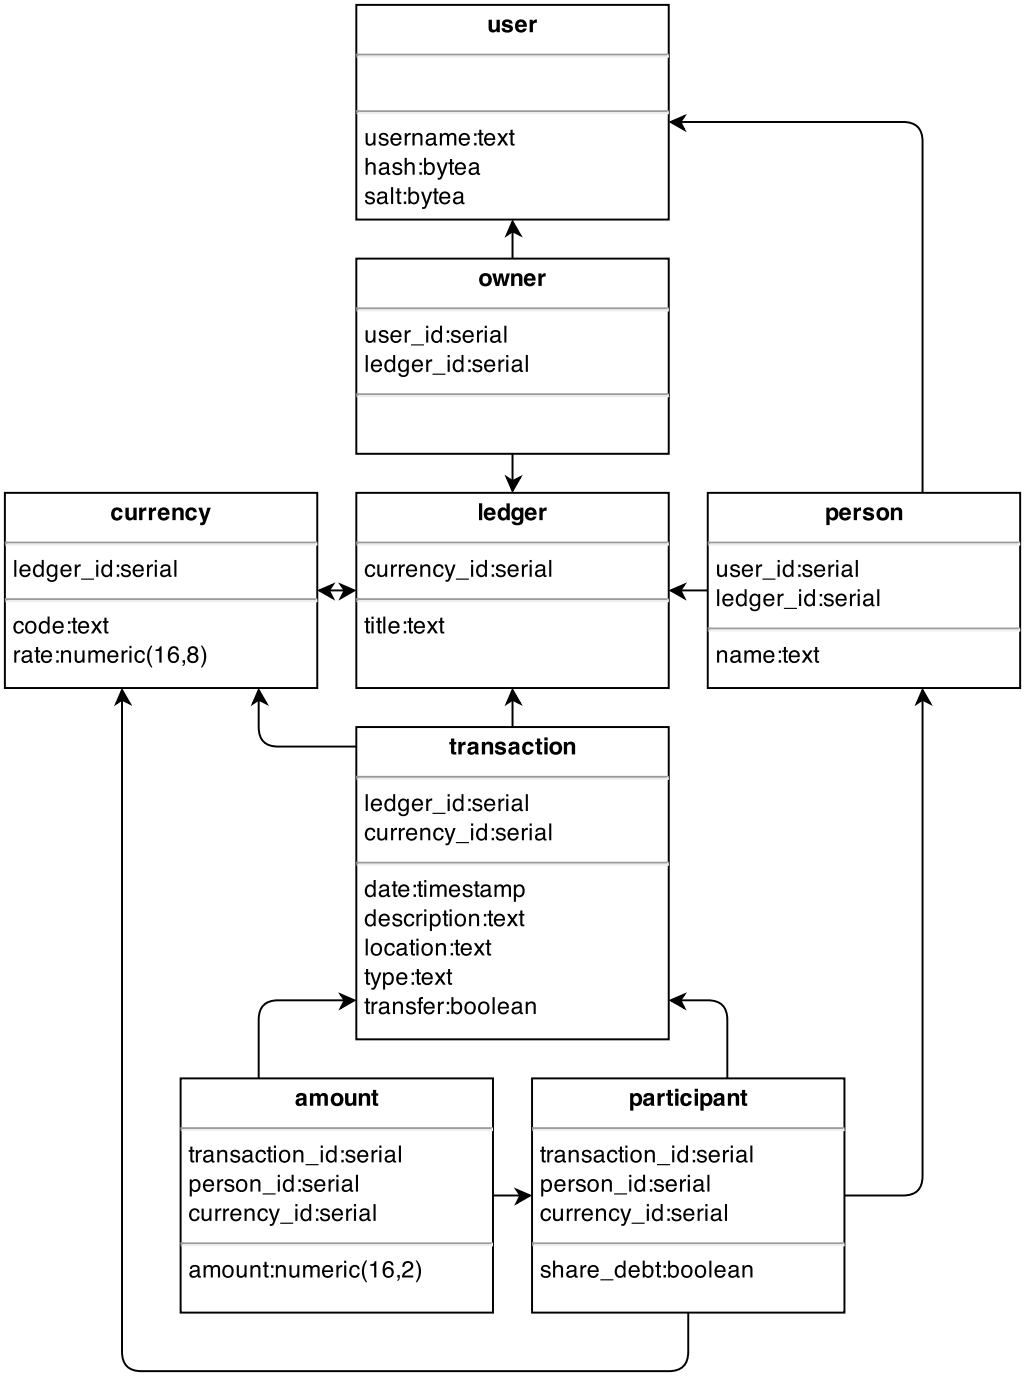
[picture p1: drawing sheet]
<svg xmlns="http://www.w3.org/2000/svg" width="101mm" height="138mm" viewBox="0 0 101 138" stroke-linecap="round" stroke-linejoin="round" font-family="sans-serif">
<path d="M35 .5h30.7v21.1h-30.7z" fill="none" stroke="#000" stroke-width=".19"/>
<path d="M35 5.4h30.7" fill="none" stroke="#9a9a9a" stroke-width=".19"/>
<path d="M35 5.6h30.7" fill="none" stroke="#eee" stroke-width=".19"/>
<path d="M35 5.3h.2v.2l-.2 .2z" fill="#9a9a9a"/>
<path d="M65.7 5.3v.4h-.2v-.2z" fill="#eee"/>
<path d="M35 10.9h30.7" fill="none" stroke="#9a9a9a" stroke-width=".19"/>
<path d="M35 11.1h30.7" fill="none" stroke="#eee" stroke-width=".19"/>
<path d="M35 10.8h.2v.2l-.2 .2z" fill="#9a9a9a"/>
<path d="M65.7 10.8v.4h-.2v-.2z" fill="#eee"/>
<g fill="#000">
<path d="M35.9 15.5h.2v.6a.42 .42 0 0 1 .5-.1 .42 .42 0 0 1 .3 .4v.8h-.2v-.8a.28 .28 0 0 0-.2-.3 .28 .28 0 0 0-.4 .2v.9h-.2zM37.4 16.7v.1a.31 .31 0 0 0 .4 .2 .31 .31 0 0 0 .2-.4zM37.4 16h.2a.48 .48 0 0 1 .6 .3v.7h.1v.2a.23 .23 0 0 1-.3-.2 .4 .4 0 0 1-.6 .2 .4 .4 0 0 1 0-.7l.6-.1a.27 .27 0 0 0-.2-.3 .27 .27 0 0 0-.3 .2h-.2zM38.7 16l.3-.1a.41 .41 0 0 1 .5 .4h-.2a.25 .25 0 0 0-.3-.2 .25 .25 0 0 0-.2 .2l.3 .2a.36 .36 0 0 1 .4 .3 .36 .36 0 0 1-.2 .4 .5 .5 0 0 1-.8-.4h.2a.29 .29 0 0 0 .3 .2 .29 .29 0 0 0 .3-.2l-.5-.2a.31 .31 0 0 1-.2-.3 .31 .31 0 0 1 .1-.3zM39.8 15.5h.2v.6a.42 .42 0 0 1 .5-.1 .42 .42 0 0 1 .2 .4v.8h-.2v-.8a.28 .28 0 0 0-.2-.3 .28 .28 0 0 0-.3 .2v.9h-.2zM41.2 16h.2v.2h-.2zM41.2 16.9h.2v.3h-.2zM41.7 15.5h.2v.6a.53 .53 0 0 1 .7-.1 .53 .53 0 0 1 .1 .7 .48 .48 0 0 1-.3 .5 .48 .48 0 0 1-.6-.2v.2h-.1zM41.9 16.2l-.1 .4a.35 .35 0 0 0 .4 .4 .35 .35 0 0 0 .3-.4 .34 .34 0 0 0-.1-.4 .34 .34 0 0 0-.5 0zM42.9 16h.2l.3 .9 .4-.9h.2l-.5 1.3a.4 .4 0 0 1-.5 .3v-.1h.2l.1-.3zM44.2 15.6h.2v.4h.2v.1h-.2v.8l.2 .1v.2a.29 .29 0 0 1-.4-.3v-.8h-.2v-.1h.2zM44.8 16.1a.55 .55 0 0 1 .7-.1 .55 .55 0 0 1 .3 .6h-.9a.34 .34 0 0 0 .3 .4 .34 .34 0 0 0 .4-.2h.2a.57 .57 0 0 1-.8 .4 .57 .57 0 0 1-.3-.8zM45 16.2l-.1 .3h.7a.33 .33 0 0 0-.2-.4 .33 .33 0 0 0-.4 .1zM46.3 16.7l-.1 .1a.31 .31 0 0 0 .5 .2 .31 .31 0 0 0 .1-.4zM46.2 16h.2a.48 .48 0 0 1 .6 .3v.7h.2v.2a.23 .23 0 0 1-.4-.2 .4 .4 0 0 1-.6 .2 .4 .4 0 0 1 .1-.7l.5-.1a.27 .27 0 0 0-.2-.3 .27 .27 0 0 0-.3 .2h-.2z" fill-rule="evenodd"/>
<path d="M36 18.9l.3-.1a.41 .41 0 0 1 .5 .4h-.2a.25 .25 0 0 0-.3-.2 .25 .25 0 0 0-.2 .2l.3 .2a.36 .36 0 0 1 .4 .2 .36 .36 0 0 1-.2 .5 .5 .5 0 0 1-.8-.4h.2a.29 .29 0 0 0 .3 .2 .29 .29 0 0 0 .3-.2l-.5-.2a.31 .31 0 0 1-.2-.3 .31 .31 0 0 1 .1-.3zM37.3 19.6l-.1 .1a.31 .31 0 0 0 .4 .2 .31 .31 0 0 0 .2-.4zM37.2 18.9l.2-.1a.48 .48 0 0 1 .6 .3v.8h.2v.2a.23 .23 0 0 1-.4-.2 .4 .4 0 0 1-.6 .1 .4 .4 0 0 1 0-.6l.6-.1a.27 .27 0 0 0-.2-.3 .27 .27 0 0 0-.3 .2h-.2zM38.4 18.4h.2v1.6h-.2zM39 18.5h.2v.3h.2v.2h-.2v.8l.2 .1v.1a.29 .29 0 0 1-.4-.2v-.8h-.1v-.2h.1zM39.7 18.9h.2v.2h-.2zM39.7 19.8h.2v.2h-.2zM40.1 18.4h.2v.6a.53 .53 0 0 1 .7-.1 .53 .53 0 0 1 .2 .7 .48 .48 0 0 1-.4 .5 .48 .48 0 0 1-.5-.2v.1h-.2zM40.4 19.1l-.1 .3a.35 .35 0 0 0 .3 .5 .35 .35 0 0 0 .4-.5 .34 .34 0 0 0-.2-.4 .34 .34 0 0 0-.4 .1zM41.4 18.8h.2l.3 1 .3-1h.3l-.5 1.3a.4 .4 0 0 1-.5 .4v-.2h.2l.1-.2zM42.7 18.5h.2v.3h.2v.2h-.2v.8l.2 .1v.1a.29 .29 0 0 1-.4-.2v-.8h-.2v-.2h.2zM43.3 19a.55 .55 0 0 1 .7-.1 .55 .55 0 0 1 .2 .6h-.8a.34 .34 0 0 0 .2 .4 .34 .34 0 0 0 .4-.2h.2a.57 .57 0 0 1-.7 .4 .57 .57 0 0 1-.3-.8zM43.5 19.1l-.1 .2h.6a.33 .33 0 0 0-.2-.3 .33 .33 0 0 0-.3 .1zM44.7 19.6v.1a.31 .31 0 0 0 .4 .2 .31 .31 0 0 0 .2-.4zM44.7 18.9l.2-.1a.48 .48 0 0 1 .6 .3v.8h.1v.2a.23 .23 0 0 1-.3-.2 .4 .4 0 0 1-.6 .1 .4 .4 0 0 1 0-.6l.6-.1a.27 .27 0 0 0-.3-.3 .27 .27 0 0 0-.3 .2h-.1z" fill-rule="evenodd"/>
<path d="M35.9 13.1h.2v.9l.3 .1a.38 .38 0 0 0 .3-.4v-.6h.2v1.2h-.2v-.2a.42 .42 0 0 1-.5 .2 .42 .42 0 0 1-.3-.4zM37.3 13.2l.4-.1a.41 .41 0 0 1 .4 .3h-.1a.25 .25 0 0 0-.3-.2 .25 .25 0 0 0-.3 .3l.4 .1a.36 .36 0 0 1 .4 .3 .36 .36 0 0 1-.3 .4 .5 .5 0 0 1-.7-.4h.2a.29 .29 0 0 0 .3 .3 .29 .29 0 0 0 .3-.3l-.6-.2a.31 .31 0 0 1-.2-.2 .31 .31 0 0 1 .1-.3zM38.5 13.2a.55 .55 0 0 1 .7-.1 .55 .55 0 0 1 .2 .7h-.8a.34 .34 0 0 0 .2 .3 .34 .34 0 0 0 .4-.2h.2a.57 .57 0 0 1-.7 .4 .57 .57 0 0 1-.3-.8zM38.7 13.3l-.1 .3h.6a.33 .33 0 0 0-.2-.3 .33 .33 0 0 0-.3 0zM39.8 13.1h.2v.2l.2-.2h.1v.2a.32 .32 0 0 0-.3 .3v.7h-.2zM40.5 13.1h.2v.2a.43 .43 0 0 1 .5-.2 .43 .43 0 0 1 .3 .4v.8h-.2v-.8a.3 .3 0 0 0-.4-.2 .3 .3 0 0 0-.2 .4v.6h-.2zM42 13.9v.1a.31 .31 0 0 0 .4 .1 .31 .31 0 0 0 .2-.4zM42 13.1h.2a.48 .48 0 0 1 .6 .3v.7h.2v.2a.23 .23 0 0 1-.4-.2 .4 .4 0 0 1-.6 .2 .4 .4 0 0 1 0-.7l.6-.1a.27 .27 0 0 0-.2-.3 .27 .27 0 0 0-.3 .3h-.2zM43.2 13.1h.2v.2a.39 .39 0 0 1 .7-.1 .4 .4 0 0 1 .5-.1 .4 .4 0 0 1 .2 .4v.8h-.2v-.9l-.2-.2a.29 .29 0 0 0-.3 .4v.7h-.2v-.9a.22 .22 0 0 0-.2-.2 .22 .22 0 0 0-.2 .1l-.1 .4v.6h-.2zM45.2 13.2a.55 .55 0 0 1 .7-.1 .55 .55 0 0 1 .3 .7h-.9a.34 .34 0 0 0 .2 .3 .34 .34 0 0 0 .4-.2h.2a.57 .57 0 0 1-.7 .4 .57 .57 0 0 1-.3-.8zM45.4 13.3l-.1 .3h.7a.33 .33 0 0 0-.2-.3 .33 .33 0 0 0-.4 0zM46.6 13.1h.2v.2h-.2zM46.6 14h.2v.3h-.2zM47.1 12.8h.2v.3h.2v.2h-.2v.7l.2 .1v.2a.29 .29 0 0 1-.4-.3v-.7h-.2v-.2h.2zM47.7 13.2a.55 .55 0 0 1 .7-.1 .55 .55 0 0 1 .3 .7h-.9a.34 .34 0 0 0 .2 .3 .34 .34 0 0 0 .4-.2h.2a.57 .57 0 0 1-.7 .4 .57 .57 0 0 1-.3-.8zM47.9 13.3l-.1 .3h.6a.33 .33 0 0 0-.1-.3 .33 .33 0 0 0-.4 0zM48.9 13.1h.2l.3 .4 .3-.4h.2l-.4 .6 .4 .6h-.2l-.3-.5-.3 .5h-.3l.5-.6zM50.2 12.8h.2v.3h.2v.2h-.2v.7l.2 .1v.2a.29 .29 0 0 1-.4-.3v-.7h-.2v-.2h.2z" fill-rule="evenodd"/>
<path d="M48 1.9h.3v.9l.2 .1a.27 .27 0 0 0 .3-.3v-.7h.3v1.3h-.3v-.2a.43 .43 0 0 1-.5 .2 .43 .43 0 0 1-.3-.5zM49.4 2a.56 .56 0 0 1 1 .3h-.4a.2 .2 0 0 0-.2-.2 .2 .2 0 0 0-.2 .2l.4 .1a.4 .4 0 0 1 .4 .5 .4 .4 0 0 1-.6 .3 .48 .48 0 0 1-.5-.4h.3a.24 .24 0 0 0 .2 .2 .24 .24 0 0 0 .3-.2l-.4-.1a.36 .36 0 0 1-.4-.3 .36 .36 0 0 1 .1-.4zM51 2.2l-.1 .2h.5l-.1-.2zM50.8 2.1a.59 .59 0 0 1 .7-.1 .59 .59 0 0 1 .3 .6h-.9l.2 .3h.2l.1-.1h.3a.62 .62 0 0 1-.8 .3 .62 .62 0 0 1-.2-.9zM52 1.9h.3v.3l.2-.2 .2-.1v.3a.32 .32 0 0 0-.3 .4v.6h-.4z" fill-rule="evenodd"/>
</g>
<path d="M35 25.4h30.7v19.2h-30.7z" fill="#fff"/>
<path d="M35 25.4h30.7v19.2h-30.7z" fill="none" stroke="#000" stroke-width=".19"/>
<path d="M35 30.3h30.7" fill="none" stroke="#9a9a9a" stroke-width=".19"/>
<path d="M35 30.5h30.7" fill="none" stroke="#eee" stroke-width=".19"/>
<path d="M35 30.2h.2v.2l-.2 .2z" fill="#9a9a9a"/>
<path d="M65.7 30.2v.4h-.2v-.2z" fill="#eee"/>
<path d="M35 38.7h30.7" fill="none" stroke="#9a9a9a" stroke-width=".19"/>
<path d="M35 38.9h30.7" fill="none" stroke="#eee" stroke-width=".19"/>
<path d="M35 38.7h.2v.1l-.2 .2z" fill="#9a9a9a"/>
<path d="M65.7 38.7v.3h-.2v-.2z" fill="#eee"/>
<g fill="#000">
<path d="M35.9 34.9h.2v1.6h-.2zM36.6 35.5a.55 .55 0 0 1 .7-.1 .55 .55 0 0 1 .2 .6h-.9a.34 .34 0 0 0 .3 .4 .34 .34 0 0 0 .4-.2h.2a.57 .57 0 0 1-.7 .4 .57 .57 0 0 1-.4-.8zM36.8 35.6l-.1 .2h.6a.33 .33 0 0 0-.2-.3 .33 .33 0 0 0-.3 .1zM38.1 35.6l-.1 .2a.39 .39 0 0 0 0 .5 .39 .39 0 0 0 .5 0 .45 .45 0 0 0 .1-.5 .45 .45 0 0 0-.4-.3zM38 35.4l.4-.1 .2 .2v-.6h.2v1.6h-.2v-.1a.52 .52 0 0 1-.7 .1 .52 .52 0 0 1-.1-.7zM39.3 35.5a.45 .45 0 0 1 .7 0v-.2h.2v1.1a.53 .53 0 0 1-.4 .6 .53 .53 0 0 1-.7-.3h.2l.1 .1a.35 .35 0 0 0 .6-.2v-.2a.52 .52 0 0 1-.7 .1 .52 .52 0 0 1-.2-.7zM39.5 35.5a.44 .44 0 0 0-.2 .6 .44 .44 0 0 0 .5 .2 .44 .44 0 0 0 .2-.5 .44 .44 0 0 0-.5-.3zM40.6 35.5a.55 .55 0 0 1 .7-.1 .55 .55 0 0 1 .3 .6h-.9a.34 .34 0 0 0 .2 .4 .34 .34 0 0 0 .4-.2h.2a.57 .57 0 0 1-.7 .4 .57 .57 0 0 1-.3-.8zM40.8 35.6l-.1 .2h.6a.33 .33 0 0 0-.1-.3 .33 .33 0 0 0-.4 .1zM41.9 35.3h.2v.2l.2-.2h.2v.2a.32 .32 0 0 0-.4 .3v.7h-.2zM42.5 36.7h1.3v.1h-1.3zM44 35.3h.2v1.2h-.2zM44 34.9h.2v.2h-.2zM44.8 35.6l-.1 .2a.39 .39 0 0 0 0 .5 .39 .39 0 0 0 .6 0 .45 .45 0 0 0 0-.5 .45 .45 0 0 0-.4-.3zM44.7 35.4l.4-.1 .2 .2v-.6h.2v1.6h-.1v-.1a.52 .52 0 0 1-.7 .1 .52 .52 0 0 1-.2-.7zM46 35.4h.2v.2h-.2zM46 36.3h.2v.2h-.2zM46.6 35.4l.3-.1a.41 .41 0 0 1 .5 .4h-.2a.25 .25 0 0 0-.3-.2 .25 .25 0 0 0-.2 .2l.3 .1a.36 .36 0 0 1 .4 .3 .36 .36 0 0 1-.3 .5 .5 .5 0 0 1-.7-.4h.2a.29 .29 0 0 0 .3 .2 .29 .29 0 0 0 .3-.3l-.5-.1a.31 .31 0 0 1-.3-.3 .31 .31 0 0 1 .2-.3zM47.7 35.5a.55 .55 0 0 1 .7-.1 .55 .55 0 0 1 .3 .6h-.9a.34 .34 0 0 0 .2 .4 .34 .34 0 0 0 .4-.2h.2a.57 .57 0 0 1-.7 .4 .57 .57 0 0 1-.3-.8zM47.9 35.6l-.1 .2h.6a.33 .33 0 0 0-.1-.3 .33 .33 0 0 0-.4 .1zM49 35.3h.2v.2l.2-.2h.2v.2a.32 .32 0 0 0-.4 .3v.7h-.2zM49.7 35.3h.2v1.2h-.2zM49.7 34.9h.2v.2h-.2zM50.5 36.1v.1a.31 .31 0 0 0 .4 .2 .31 .31 0 0 0 .1-.5zM50.5 35.4l.1-.1a.48 .48 0 0 1 .7 .3v.8h.1v.1a.23 .23 0 0 1-.3-.1 .4 .4 0 0 1-.7 .1 .4 .4 0 0 1 .1-.6l.5-.1a.27 .27 0 0 0-.2-.3 .27 .27 0 0 0-.3 .2h-.2zM51.7 34.9h.2v1.6h-.2z" fill-rule="evenodd"/>
<path d="M35.9 32.5h.2v.8l.3 .2a.38 .38 0 0 0 .3-.4v-.6h.2v1.2h-.2v-.2a.42 .42 0 0 1-.5 .2 .42 .42 0 0 1-.3-.4zM37.3 32.5l.4-.1a.41 .41 0 0 1 .4 .4h-.1a.25 .25 0 0 0-.3-.2 .25 .25 0 0 0-.3 .2l.4 .2a.36 .36 0 0 1 .4 .3 .36 .36 0 0 1-.3 .4 .5 .5 0 0 1-.7-.4h.2a.29 .29 0 0 0 .3 .2 .29 .29 0 0 0 .3-.2l-.6-.2a.31 .31 0 0 1-.2-.3 .31 .31 0 0 1 .1-.3zM38.5 32.6a.55 .55 0 0 1 .7-.1 .55 .55 0 0 1 .2 .6h-.8a.34 .34 0 0 0 .2 .4 .34 .34 0 0 0 .4-.2h.2a.57 .57 0 0 1-.7 .4 .57 .57 0 0 1-.3-.8zM38.7 32.7l-.1 .3h.6a.33 .33 0 0 0-.2-.4 .33 .33 0 0 0-.3 .1zM39.8 32.5h.2v.2l.2-.2 .1-.1v.3a.32 .32 0 0 0-.3 .3v.7h-.2zM40.4 33.8h1.3v.2h-1.3zM41.9 32.5h.2v1.2h-.2zM41.9 32h.2v.2h-.2zM42.7 32.7l-.1 .2a.39 .39 0 0 0 0 .5 .39 .39 0 0 0 .5 0 .45 .45 0 0 0 .1-.5 .45 .45 0 0 0-.4-.3zM42.6 32.5h.4l.2 .1v-.6h.2v1.7h-.2v-.2a.52 .52 0 0 1-.7 .1 .52 .52 0 0 1-.1-.7zM43.9 32.5h.2v.2h-.2zM43.9 33.4h.2v.3h-.2zM44.4 32.5l.4-.1a.41 .41 0 0 1 .4 .4h-.2a.25 .25 0 0 0-.2-.2 .25 .25 0 0 0-.3 .2l.4 .2a.36 .36 0 0 1 .4 .3 .36 .36 0 0 1-.3 .4 .5 .5 0 0 1-.7-.4h.2a.29 .29 0 0 0 .3 .2 .29 .29 0 0 0 .3-.2l-.6-.2a.31 .31 0 0 1-.2-.3 .31 .31 0 0 1 .1-.3zM45.6 32.6a.55 .55 0 0 1 .7-.1 .55 .55 0 0 1 .2 .6h-.8a.34 .34 0 0 0 .2 .4 .34 .34 0 0 0 .4-.2h.2a.57 .57 0 0 1-.7 .4 .57 .57 0 0 1-.3-.8zM45.8 32.7l-.1 .3h.6a.33 .33 0 0 0-.2-.4 .33 .33 0 0 0-.3 .1zM46.9 32.5h.2v.2l.2-.2 .1-.1v.3a.32 .32 0 0 0-.3 .3v.7h-.2zM47.6 32.5h.2v1.2h-.2zM47.6 32h.2v.2h-.2zM48.4 33.2v.1a.31 .31 0 0 0 .4 .2 .31 .31 0 0 0 .1-.4zM48.3 32.5h.2a.48 .48 0 0 1 .6 .3v.7h.2v.2a.23 .23 0 0 1-.3-.2 .4 .4 0 0 1-.7 .2 .4 .4 0 0 1 .1-.7l.5-.1a.27 .27 0 0 0-.2-.3 .27 .27 0 0 0-.3 .2h-.2zM49.5 32h.2v1.7h-.2z" fill-rule="evenodd"/>
<path d="M47.5 27.2l-.1 .1a.33 .33 0 0 0 .1 .5 .33 .33 0 0 0 .4 0l.1-.1a.33 .33 0 0 0-.1-.5 .33 .33 0 0 0-.4 0zM47.1 27.5a.65 .65 0 0 1 1.3 0 .65 .65 0 0 1-1.3 0zM48.4 26.9h.3l.2 .9 .2-.9h.3l.2 .9 .2-.9h.3l-.4 1.2h-.3l-.2-.9-.2 .9h-.3zM50.2 26.9h.3v.2a.43 .43 0 0 1 .5-.2 .43 .43 0 0 1 .3 .4v.8h-.3v-.8l-.1-.2a.26 .26 0 0 0-.3 .1 .26 .26 0 0 0-.1 .2v.7h-.3zM51.9 27.2l-.1 .2h.5l-.2-.3zM51.6 27a.59 .59 0 0 1 .7-.1 .59 .59 0 0 1 .3 .7h-.8l.2 .3h.1l.2-.2h.3a.62 .62 0 0 1-.9 .4 .62 .62 0 0 1-.2-1zM52.9 26.9h.3v.2l.1-.2 .3-.1v.4a.32 .32 0 0 0-.4 .3v.6h-.3z" fill-rule="evenodd"/>
</g>
<path d="M35 48.4h30.7v19.2h-30.7z" fill="#fff"/>
<path d="M35 48.4h30.7v19.2h-30.7z" fill="none" stroke="#000" stroke-width=".19"/>
<path d="M35 53.3h30.7" fill="none" stroke="#9a9a9a" stroke-width=".19"/>
<path d="M35 53.5h30.7" fill="none" stroke="#eee" stroke-width=".19"/>
<path d="M35 53.2h.2v.2l-.2 .2z" fill="#9a9a9a"/>
<path d="M65.7 53.2v.4h-.2v-.2z" fill="#eee"/>
<path d="M35 58.9h30.7" fill="none" stroke="#9a9a9a" stroke-width=".19"/>
<path d="M35 59.1h30.7" fill="none" stroke="#eee" stroke-width=".19"/>
<path d="M35 58.8h.2v.2l-.2 .2z" fill="#9a9a9a"/>
<path d="M65.7 58.8v.4h-.2v-.2z" fill="#eee"/>
<path d="M47.1 49.5h.3v1.6h-.3zM47.9 50.2v.2h.5l-.2-.3zM47.7 50a.59 .59 0 0 1 .7-.1 .59 .59 0 0 1 .3 .7h-.9l.2 .3h.2l.1-.1h.4a.62 .62 0 0 1-.9 .3 .62 .62 0 0 1-.2-.9zM49 50l.4-.1 .4 .1v-.5h.3v1.6h-.3v-.2a.49 .49 0 0 1-.6 .2 .49 .49 0 0 1-.3-.6zM49.3 50.3l-.1 .2a.29 .29 0 0 0 .3 .4 .29 .29 0 0 0 .3-.4l-.1-.2-.1-.1zM50.7 50.2a.36 .36 0 0 0-.1 .4 .36 .36 0 0 0 .3 .2 .35 .35 0 0 0 .2-.4 .35 .35 0 0 0-.4-.2zM50.5 49.9h.3l.3 .2v-.2h.3v1.2a.6 .6 0 0 1-.5 .5 .6 .6 0 0 1-.6-.3h.3a.29 .29 0 0 0 .4 0 .29 .29 0 0 0 .1-.4 .52 .52 0 0 1-.7 .1 .52 .52 0 0 1-.2-.7zM52 50.2l-.1 .2h.5l-.2-.3zM51.7 50a.59 .59 0 0 1 .7-.1 .59 .59 0 0 1 .3 .7h-.8l.2 .3h.1l.2-.1h.3a.62 .62 0 0 1-.9 .3 .62 .62 0 0 1-.2-.9zM53 49.9h.3v.2l.1-.2h.3v.3a.32 .32 0 0 0-.4 .3v.6h-.3z" fill-rule="evenodd" fill="#000"/>
<path d="M35.8 55h18.6v2.3h-18.6z" fill="#fff"/>
<g fill="#000">
<path d="M36 55.6a.5 .5 0 0 1 .5-.1 .5 .5 0 0 1 .4 .4h-.2l-.1-.2a.44 .44 0 0 0-.5 .2 .44 .44 0 0 0 0 .5 .3 .3 0 0 0 .4 .1 .3 .3 0 0 0 .2-.2h.2a.54 .54 0 0 1-.7 .4 .54 .54 0 0 1-.3-.8zM37.1 55.5h.2v.9l.2 .1a.38 .38 0 0 0 .3-.4v-.6h.2v1.2h-.2v-.2a.42 .42 0 0 1-.4 .2 .42 .42 0 0 1-.3-.4zM38.4 55.5h.2v.2l.2-.2h.2v.2a.32 .32 0 0 0-.4 .3v.7h-.2zM39.2 55.5h.2v.2l.2-.2h.2v.2a.32 .32 0 0 0-.4 .3v.7h-.2zM40 55.6a.55 .55 0 0 1 .7-.1 .55 .55 0 0 1 .3 .6h-.9a.34 .34 0 0 0 .3 .4 .34 .34 0 0 0 .4-.2h.2a.57 .57 0 0 1-.8 .4 .57 .57 0 0 1-.3-.8zM40.2 55.7l-.1 .3h.7a.33 .33 0 0 0-.2-.3 .33 .33 0 0 0-.4 0zM41.3 55.5h.2v.1a.43 .43 0 0 1 .5-.1 .43 .43 0 0 1 .3 .4v.8h-.2v-.8a.3 .3 0 0 0-.4-.2 .3 .3 0 0 0-.2 .4v.6h-.2zM42.7 55.6a.5 .5 0 0 1 .5-.1 .5 .5 0 0 1 .4 .4h-.2l-.1-.2a.44 .44 0 0 0-.5 .2 .44 .44 0 0 0 0 .5 .3 .3 0 0 0 .4 .1 .3 .3 0 0 0 .2-.2h.2a.54 .54 0 0 1-.7 .4 .54 .54 0 0 1-.3-.8zM43.7 55.5h.2l.3 1 .3-1h.3l-.5 1.3a.4 .4 0 0 1-.5 .4v-.2h.2l.1-.3zM44.8 56.9h1.3v.1h-1.3zM46.3 55.5h.2v1.2h-.2zM46.3 55h.2v.3h-.2zM47.1 55.7l-.1 .2a.39 .39 0 0 0 0 .5 .39 .39 0 0 0 .6 0 .45 .45 0 0 0 0-.5 .45 .45 0 0 0-.4-.2zM47 55.5h.4l.2 .1v-.6h.2v1.7h-.1v-.2a.52 .52 0 0 1-.7 .1 .52 .52 0 0 1-.2-.7zM48.3 55.5h.2v.2h-.2zM48.3 56.4h.2v.3h-.2zM48.9 55.6l.3-.2a.41 .41 0 0 1 .5 .4h-.2a.25 .25 0 0 0-.3-.2 .25 .25 0 0 0-.2 .2l.3 .2a.36 .36 0 0 1 .4 .3 .36 .36 0 0 1-.3 .4 .5 .5 0 0 1-.7-.4h.2a.29 .29 0 0 0 .3 .3 .29 .29 0 0 0 .3-.3l-.5-.2a.31 .31 0 0 1-.3-.2 .31 .31 0 0 1 .2-.3zM50 55.6a.55 .55 0 0 1 .7-.1 .55 .55 0 0 1 .3 .6h-.9a.34 .34 0 0 0 .2 .4 .34 .34 0 0 0 .4-.2h.2a.57 .57 0 0 1-.7 .4 .57 .57 0 0 1-.3-.8zM50.2 55.7l-.1 .3h.6a.33 .33 0 0 0-.1-.3 .33 .33 0 0 0-.4 0zM51.3 55.5h.2v.2l.2-.2h.2v.2a.32 .32 0 0 0-.4 .3v.7h-.2zM52 55.5h.2v1.2h-.2zM52 55h.2v.3h-.2zM52.8 56.3v.1a.31 .31 0 0 0 .4 .1 .31 .31 0 0 0 .1-.4zM52.8 55.5h.1a.48 .48 0 0 1 .7 .3v.7h.1v.2a.23 .23 0 0 1-.3-.2 .4 .4 0 0 1-.7 .2 .4 .4 0 0 1 .1-.7l.5-.1a.27 .27 0 0 0-.2-.3 .27 .27 0 0 0-.3 .2h-.2zM54 55h.2v1.7h-.2z" fill-rule="evenodd"/>
<path d="M36 60.7h.2v.3h.2v.2h-.2v.8l.2 .1v.1a.29 .29 0 0 1-.4-.2v-.8h-.2v-.2h.2zM36.5 61h.2v1.2h-.2zM36.5 60.6h.2v.2h-.2zM37.1 60.7h.2v.3h.2v.2h-.2v.8l.2 .1v.1a.29 .29 0 0 1-.4-.2v-.8h-.1v-.2h.1zM37.7 60.6h.2v1.6h-.2zM38.3 61.2a.55 .55 0 0 1 .7-.1 .55 .55 0 0 1 .3 .6h-.9a.34 .34 0 0 0 .2 .4 .34 .34 0 0 0 .4-.2h.2a.57 .57 0 0 1-.7 .4 .57 .57 0 0 1-.3-.8zM38.5 61.3l-.1 .2h.6a.33 .33 0 0 0-.1-.3 .33 .33 0 0 0-.4 .1zM39.7 61.1h.2v.2h-.2zM39.7 62h.2v.2h-.2zM40.2 60.7h.2v.3h.2v.2h-.2v.8l.2 .1v.1a.29 .29 0 0 1-.4-.2v-.8h-.2v-.2h.2zM40.8 61.2a.55 .55 0 0 1 .7-.1 .55 .55 0 0 1 .2 .6h-.8a.34 .34 0 0 0 .2 .4 .34 .34 0 0 0 .4-.2h.2a.57 .57 0 0 1-.7 .4 .57 .57 0 0 1-.3-.8zM41 61.3l-.1 .2h.6a.33 .33 0 0 0-.2-.3 .33 .33 0 0 0-.3 .1zM41.9 61h.3l.3 .5 .3-.5h.2l-.4 .6 .4 .6h-.2l-.3-.4-.3 .4h-.3l.4-.6zM43.3 60.7h.2v.3h.1v.2h-.1v.8l.1 .1v.1a.29 .29 0 0 1-.3-.2v-.8h-.2v-.2h.2z" fill-rule="evenodd"/>
</g>
<path d="M69.5 48.4h30.7v19.2h-30.7z" fill="#fff"/>
<path d="M69.5 48.4h30.7v19.2h-30.7z" fill="none" stroke="#000" stroke-width=".19"/>
<path d="M69.5 53.3h30.7" fill="none" stroke="#9a9a9a" stroke-width=".19"/>
<path d="M69.5 53.5h30.7" fill="none" stroke="#eee" stroke-width=".19"/>
<path d="M69.5 53.2h.2v.2l-.2 .2z" fill="#9a9a9a"/>
<path d="M100.2 53.2v.4h-.2v-.2z" fill="#eee"/>
<path d="M69.5 61.8h30.7" fill="none" stroke="#9a9a9a" stroke-width=".19"/>
<path d="M69.5 62h30.7" fill="none" stroke="#eee" stroke-width=".19"/>
<path d="M69.5 61.7h.2v.2l-.2 .2z" fill="#9a9a9a"/>
<path d="M100 61.9l.2-.2v.4h-.2z" fill="#eee"/>
<path d="M81.6 50.2a.35 .35 0 0 0-.1 .5 .35 .35 0 0 0 .5 .1v-.3a.29 .29 0 0 0-.1-.3 .29 .29 0 0 0-.3 0zM81.2 49.9h.3v.2a.49 .49 0 0 1 .6-.2 .49 .49 0 0 1 .3 .6 .5 .5 0 0 1-.3 .6 .5 .5 0 0 1-.6-.1v.6h-.3zM82.8 50.2v.2h.5l-.2-.3zM82.6 50a.59 .59 0 0 1 .7-.1 .59 .59 0 0 1 .3 .7h-.8l.1 .3h.2l.2-.1h.3a.62 .62 0 0 1-.9 .3 .62 .62 0 0 1-.2-.9zM83.9 49.9h.3v.2l.1-.2h.3v.3a.32 .32 0 0 0-.4 .3v.6h-.3zM84.9 50a.56 .56 0 0 1 .9 .3h-.3a.2 .2 0 0 0-.2-.2 .2 .2 0 0 0-.2 .2l.4 .1a.4 .4 0 0 1 .4 .5 .4 .4 0 0 1-.6 .3 .48 .48 0 0 1-.5-.5h.3a.24 .24 0 0 0 .2 .2 .24 .24 0 0 0 .2-.1l-.3-.2a.36 .36 0 0 1-.4-.2 .36 .36 0 0 1 .1-.4zM86.5 50.2v.1a.33 .33 0 0 0 0 .5 .33 .33 0 0 0 .4 0l.1-.1a.33 .33 0 0 0 0-.5 .33 .33 0 0 0-.5 0zM86.1 50.5a.65 .65 0 0 1 1.3 0 .65 .65 0 0 1-1.3 0zM87.5 49.9h.3v.2a.43 .43 0 0 1 .5-.2 .43 .43 0 0 1 .3 .4v.8h-.3v-.8l-.1-.1a.26 .26 0 0 0-.3 0 .26 .26 0 0 0-.1 .3v.6h-.3z" fill-rule="evenodd" fill="#000"/>
<path d="M70.3 55h14.2v2.3h-14.2z" fill="#fff"/>
<path d="M70.4 55.5h.3v.9l.2 .1a.38 .38 0 0 0 .3-.4v-.6h.2v1.2h-.2v-.2a.42 .42 0 0 1-.4 .2 .42 .42 0 0 1-.4-.4zM71.9 55.6l.3-.2a.41 .41 0 0 1 .5 .4h-.2a.25 .25 0 0 0-.3-.2 .25 .25 0 0 0-.2 .2l.3 .2a.36 .36 0 0 1 .4 .3 .36 .36 0 0 1-.3 .4 .5 .5 0 0 1-.7-.4h.2a.29 .29 0 0 0 .3 .3 .29 .29 0 0 0 .3-.3l-.5-.2a.31 .31 0 0 1-.3-.2 .31 .31 0 0 1 .2-.3zM73 55.6a.55 .55 0 0 1 .7-.1 .55 .55 0 0 1 .3 .6h-.9a.34 .34 0 0 0 .2 .4 .34 .34 0 0 0 .5-.2h.2a.57 .57 0 0 1-.8 .4 .57 .57 0 0 1-.3-.8zM73.2 55.7l-.1 .3h.7a.33 .33 0 0 0-.2-.3 .33 .33 0 0 0-.4 0zM74.3 55.5h.2v.2l.2-.2h.2v.2a.32 .32 0 0 0-.4 .3v.7h-.2zM74.9 56.9h1.3v.1h-1.3zM76.4 55.5h.2v1.2h-.2zM76.4 55h.2v.3h-.2zM77.2 55.7l-.1 .2a.39 .39 0 0 0 .1 .5 .39 .39 0 0 0 .5 0 .45 .45 0 0 0 .1-.5 .45 .45 0 0 0-.5-.2zM77.1 55.5h.4l.3 .1v-.6h.2v1.7h-.2v-.2a.52 .52 0 0 1-.7 .1 .52 .52 0 0 1-.2-.7zM78.4 55.5h.3v.2h-.3zM78.4 56.4h.3v.3h-.3zM79 55.6l.3-.2a.41 .41 0 0 1 .5 .4h-.2a.25 .25 0 0 0-.3-.2 .25 .25 0 0 0-.2 .2l.3 .2a.36 .36 0 0 1 .4 .3 .36 .36 0 0 1-.3 .4 .5 .5 0 0 1-.7-.4h.2a.29 .29 0 0 0 .3 .3 .29 .29 0 0 0 .3-.3l-.5-.2a.31 .31 0 0 1-.3-.2 .31 .31 0 0 1 .2-.3zM80.1 55.6a.55 .55 0 0 1 .7-.1 .55 .55 0 0 1 .3 .6h-.9a.34 .34 0 0 0 .2 .4 .34 .34 0 0 0 .5-.2h.2a.57 .57 0 0 1-.8 .4 .57 .57 0 0 1-.3-.8zM80.3 55.7l-.1 .3h.7a.33 .33 0 0 0-.2-.3 .33 .33 0 0 0-.4 0zM81.4 55.5h.2v.2l.2-.2h.2v.2a.32 .32 0 0 0-.4 .3v.7h-.2zM82.1 55.5h.3v1.2h-.3zM82.1 55h.3v.3h-.3zM82.9 56.3v.1a.31 .31 0 0 0 .4 .1 .31 .31 0 0 0 .1-.4zM82.9 55.5h.1a.48 .48 0 0 1 .7 .3v.7h.1v.2a.23 .23 0 0 1-.3-.2 .4 .4 0 0 1-.6 .2 .4 .4 0 0 1 0-.7l.6-.1a.27 .27 0 0 0-.3-.3 .27 .27 0 0 0-.3 .2h-.2zM84.1 55h.2v1.7h-.2z" fill-rule="evenodd" fill="#000"/>
<path d="M70.3 57.8h16.3v2.3h-16.3z" fill="#fff"/>
<g fill="#000">
<path d="M70.5 57.9h.2v1.7h-.2zM71.1 58.5a.55 .55 0 0 1 .7-.1 .55 .55 0 0 1 .3 .6h-.9a.34 .34 0 0 0 .2 .4 .34 .34 0 0 0 .4-.2h.2a.57 .57 0 0 1-.7 .4 .57 .57 0 0 1-.3-.8zM71.3 58.6l-.1 .3h.6a.33 .33 0 0 0-.1-.4 .33 .33 0 0 0-.4 .1zM72.6 58.6l-.1 .2a.39 .39 0 0 0 .1 .5 .39 .39 0 0 0 .5 0 .45 .45 0 0 0 .1-.5 .45 .45 0 0 0-.5-.3zM72.5 58.4l.4-.1 .3 .2v-.6h.1v1.7h-.1v-.2a.52 .52 0 0 1-.7 .1 .52 .52 0 0 1-.2-.7zM73.8 58.5a.45 .45 0 0 1 .7 0v-.1h.2v1.1a.53 .53 0 0 1-.4 .6 .53 .53 0 0 1-.6-.4h.2v.1a.35 .35 0 0 0 .6-.2v-.2a.52 .52 0 0 1-.7 .1 .52 .52 0 0 1-.2-.7zM74 58.6a.44 .44 0 0 0-.2 .5 .44 .44 0 0 0 .5 .3 .44 .44 0 0 0 .2-.6 .44 .44 0 0 0-.5-.2zM75.1 58.5a.55 .55 0 0 1 .7-.1 .55 .55 0 0 1 .3 .6h-.9a.34 .34 0 0 0 .3 .4 .34 .34 0 0 0 .4-.2h.2a.57 .57 0 0 1-.8 .4 .57 .57 0 0 1-.3-.8zM75.3 58.6l-.1 .3h.7a.33 .33 0 0 0-.2-.4 .33 .33 0 0 0-.4 .1zM76.4 58.4h.2v.2l.2-.3h.2v.2a.32 .32 0 0 0-.4 .4v.7h-.2zM77 59.7h1.3v.1h-1.3zM78.5 58.4h.2v1.2h-.2zM78.5 57.9h.2v.2h-.2zM79.3 58.6l-.1 .2a.39 .39 0 0 0 .1 .5 .39 .39 0 0 0 .5 0 .45 .45 0 0 0 .1-.5 .45 .45 0 0 0-.5-.3zM79.2 58.4l.4-.1 .3 .2v-.6h.2v1.7h-.2v-.2a.52 .52 0 0 1-.7 .1 .52 .52 0 0 1-.2-.7zM80.5 58.4h.3v.2h-.3zM80.5 59.3h.3v.3h-.3zM81.1 58.4l.3-.1a.41 .41 0 0 1 .5 .4h-.2a.25 .25 0 0 0-.3-.2 .25 .25 0 0 0-.2 .2l.3 .2a.36 .36 0 0 1 .4 .3 .36 .36 0 0 1-.3 .4 .5 .5 0 0 1-.7-.4h.2a.29 .29 0 0 0 .3 .2 .29 .29 0 0 0 .3-.2l-.5-.2a.31 .31 0 0 1-.2-.3 .31 .31 0 0 1 .1-.3zM82.2 58.5a.55 .55 0 0 1 .7-.1 .55 .55 0 0 1 .3 .6h-.9a.34 .34 0 0 0 .3 .4 .34 .34 0 0 0 .4-.2h.2a.57 .57 0 0 1-.8 .4 .57 .57 0 0 1-.3-.8zM82.4 58.6l-.1 .3h.7a.33 .33 0 0 0-.2-.4 .33 .33 0 0 0-.4 .1zM83.5 58.4h.2v.2l.2-.3h.2v.2a.32 .32 0 0 0-.4 .4v.7h-.2zM84.3 58.4h.2v1.2h-.2zM84.3 57.9h.2v.2h-.2zM85 59.1v.1a.31 .31 0 0 0 .4 .2 .31 .31 0 0 0 .1-.4zM85 58.4l.1-.1a.48 .48 0 0 1 .7 .4v.7h.1v.2a.23 .23 0 0 1-.3-.2 .4 .4 0 0 1-.6 .1 .4 .4 0 0 1 0-.6l.6-.1a.27 .27 0 0 0-.3-.3 .27 .27 0 0 0-.3 .2h-.2zM86.2 57.9h.2v1.7h-.2z" fill-rule="evenodd"/>
<path d="M70.4 63.9h.2v.2a.43 .43 0 0 1 .5-.2 .43 .43 0 0 1 .3 .4v.8h-.2v-.7a.3 .3 0 0 0-.3-.3 .3 .3 0 0 0-.2 .4v.6h-.3zM72 64.7l-.1 .1a.31 .31 0 0 0 .5 .1 .31 .31 0 0 0 .1-.4zM71.9 64l.2-.1a.48 .48 0 0 1 .6 .3v.7l.2 .1v.1a.23 .23 0 0 1-.4-.1 .4 .4 0 0 1-.6 .1 .4 .4 0 0 1 .1-.6l.5-.2a.27 .27 0 0 0-.2-.3 .27 .27 0 0 0-.3 .3h-.2zM73.1 63.9h.2v.2a.39 .39 0 0 1 .7 0 .4 .4 0 0 1 .5-.2 .4 .4 0 0 1 .3 .4v.8h-.3v-.9l-.2-.1a.29 .29 0 0 0-.3 .3v.7h-.2v-.9a.22 .22 0 0 0-.1-.1 .22 .22 0 0 0-.3 .1l-.1 .3v.6h-.2zM75.1 64.1a.55 .55 0 0 1 .7-.1 .55 .55 0 0 1 .3 .6h-.9a.34 .34 0 0 0 .3 .4 .34 .34 0 0 0 .4-.3h.2a.57 .57 0 0 1-.8 .4 .57 .57 0 0 1-.3-.7zM75.3 64.2l-.1 .2h.7a.33 .33 0 0 0-.2-.3 .33 .33 0 0 0-.4 .1zM76.5 63.9h.2v.3h-.2zM76.5 64.9h.2v.2h-.2zM77 63.6h.2v.3h.2v.2h-.2v.8l.2 .1v.1a.29 .29 0 0 1-.4-.2v-.8h-.2v-.2h.2zM77.6 64.1a.55 .55 0 0 1 .7-.1 .55 .55 0 0 1 .3 .6h-.9a.34 .34 0 0 0 .3 .4 .34 .34 0 0 0 .4-.3h.2a.57 .57 0 0 1-.8 .4 .57 .57 0 0 1-.3-.7zM77.8 64.2l-.1 .2h.7a.33 .33 0 0 0-.2-.3 .33 .33 0 0 0-.4 .1zM78.8 63.9h.2l.3 .4 .3-.4h.2l-.4 .6 .5 .6h-.3l-.3-.4-.3 .4h-.2l.4-.6zM80.1 63.6h.2v.3h.2v.2h-.2v.8l.2 .1v.1a.29 .29 0 0 1-.4-.2v-.8h-.2v-.2h.2z" fill-rule="evenodd"/>
</g>
<path d="M65.9 12l1.3-.6-.4 .6 .4 .8zM66.8 12h21.9a1.7 1.7 0 0 1 1.9 1.9v34.5M50.4 21.8l.7 1.3-.7-.4-.6 .4zM50.4 22.7v2.7M49.8 46.9l.6 .4 .7-.4-.7 1.3zM50.4 44.6v2.7M65.9 58l1.3-.6-.4 .6 .4 .8zM66.8 58h2.7" fill="none" stroke="#000" stroke-width=".19"/>
<path d="M65.9 12l1.3-.6-.4 .6 .4 .8zM50.4 21.8l.7 1.3-.7-.4-.6 .4zM49.8 46.9l.6 .4 .7-.4-.7 1.3zM65.9 58l1.3-.6-.4 .6 .4 .8z" fill="#000"/>
<path d="M.5 48.4h30.7v19.2h-30.7z" fill="#fff"/>
<path d="M.5 48.4h30.7v19.2h-30.7z" fill="none" stroke="#000" stroke-width=".19"/>
<path d="M.5 53.3h30.7" fill="none" stroke="#9a9a9a" stroke-width=".19"/>
<path d="M.5 53.5h30.7" fill="none" stroke="#eee" stroke-width=".19"/>
<path d="M.5 53.2h.2v.2l-.2 .2z" fill="#9a9a9a"/>
<path d="M31.2 53.2v.4h-.2v-.2z" fill="#eee"/>
<path d="M.5 58.9h30.7" fill="none" stroke="#9a9a9a" stroke-width=".19"/>
<path d="M.5 59.1h30.7" fill="none" stroke="#eee" stroke-width=".19"/>
<path d="M.5 58.8h.2v.2l-.2 .2z" fill="#9a9a9a"/>
<path d="M31.2 58.8v.4h-.2v-.2z" fill="#eee"/>
<path d="M11.1 50a.57 .57 0 0 1 .9 .3h-.3v-.1a.34 .34 0 0 0-.4 .1 .34 .34 0 0 0 0 .4l.2 .2 .2-.1v-.1h.3a.58 .58 0 0 1-.7 .4 .58 .58 0 0 1-.4-.8zM12.3 49.9h.3l.1 .8 .1 .2a.27 .27 0 0 0 .3-.3v-.7h.3v1.2h-.3v-.1a.43 .43 0 0 1-.5 .1 .43 .43 0 0 1-.3-.5zM13.7 49.9h.3v.2l.1-.2h.3v.3a.32 .32 0 0 0-.4 .3v.6h-.3zM14.6 49.9h.3v.2l.2-.2h.2v.3a.32 .32 0 0 0-.3 .3v.6h-.4zM15.9 50.2l-.1 .2h.5l-.1-.3zM15.7 50a.59 .59 0 0 1 .7-.1 .59 .59 0 0 1 .3 .7h-.9l.2 .3h.2l.1-.1h.3a.62 .62 0 0 1-.8 .3 .62 .62 0 0 1-.2-.9zM16.9 49.9h.3v.2a.43 .43 0 0 1 .5-.2 .43 .43 0 0 1 .3 .4v.8h-.3v-.8l-.1-.1a.26 .26 0 0 0-.3 0 .26 .26 0 0 0 0 .3v.6h-.4zM18.4 50a.57 .57 0 0 1 .9 .3h-.3v-.1a.34 .34 0 0 0-.4 .1 .34 .34 0 0 0 0 .4l.2 .2 .1-.1 .1-.1h.3a.58 .58 0 0 1-.7 .4 .58 .58 0 0 1-.4-.8zM19.5 49.9h.3l.3 .9 .3-.9h.3l-.4 1.2a.49 .49 0 0 1-.6 .5v-.2l.2-.1v-.1z" fill-rule="evenodd" fill="#000"/>
<path d="M1.2 55h16.4v2.3h-16.4z" fill="#fff"/>
<g fill="#000">
<path d="M1.4 55h.2v1.7h-.2zM2.1 55.6a.55 .55 0 0 1 .6-.1 .55 .55 0 0 1 .3 .6h-.9a.34 .34 0 0 0 .3 .4 .34 .34 0 0 0 .4-.2h.2a.57 .57 0 0 1-.8 .4 .57 .57 0 0 1-.3-.8zM2.2 55.7l-.1 .3h.7a.33 .33 0 0 0-.2-.3 .33 .33 0 0 0-.4 0zM3.5 55.7v.2a.39 .39 0 0 0 0 .5 .39 .39 0 0 0 .5 0 .45 .45 0 0 0 .1-.5 .45 .45 0 0 0-.5-.2zM3.5 55.5h.4l.2 .1v-.6h.2v1.7h-.2v-.2a.52 .52 0 0 1-.7 .1 .52 .52 0 0 1-.2-.7zM4.7 55.6a.45 .45 0 0 1 .7 0v-.1h.2v1.1a.53 .53 0 0 1-.4 .6 .53 .53 0 0 1-.6-.4h.2l.1 .2a.35 .35 0 0 0 .5-.3v-.2a.52 .52 0 0 1-.7 .1 .52 .52 0 0 1-.1-.7zM4.9 55.7a.44 .44 0 0 0-.1 .5 .44 .44 0 0 0 .5 .3 .44 .44 0 0 0 .2-.6 .44 .44 0 0 0-.6-.2zM6.1 55.6a.55 .55 0 0 1 .7-.1 .55 .55 0 0 1 .2 .6h-.9a.34 .34 0 0 0 .3 .4 .34 .34 0 0 0 .4-.2h.2a.57 .57 0 0 1-.7 .4 .57 .57 0 0 1-.4-.8zM6.3 55.7l-.1 .3h.6a.33 .33 0 0 0-.2-.3 .33 .33 0 0 0-.3 0zM7.3 55.5h.2v.2l.3-.2h.1v.2a.32 .32 0 0 0-.4 .3v.7h-.2zM8 56.9h1.2v.1h-1.2zM9.5 55.5h.2v1.2h-.2zM9.5 55h.2v.3h-.2zM10.2 55.7v.2a.39 .39 0 0 0 0 .5 .39 .39 0 0 0 .5 0 .45 .45 0 0 0 .1-.5 .45 .45 0 0 0-.4-.2zM10.2 55.5h.4l.2 .1v-.6h.2v1.7h-.2v-.2a.52 .52 0 0 1-.7 .1 .52 .52 0 0 1-.1-.7zM11.5 55.5h.2v.2h-.2zM11.5 56.4h.2v.3h-.2zM12 55.6l.4-.2a.41 .41 0 0 1 .4 .4h-.2a.25 .25 0 0 0-.2-.2 .25 .25 0 0 0-.3 .2l.4 .2a.36 .36 0 0 1 .4 .3 .36 .36 0 0 1-.3 .4 .5 .5 0 0 1-.7-.4h.2a.29 .29 0 0 0 .3 .3 .29 .29 0 0 0 .2-.3l-.5-.2a.31 .31 0 0 1-.2-.2 .31 .31 0 0 1 .1-.3zM13.2 55.6a.55 .55 0 0 1 .7-.1 .55 .55 0 0 1 .2 .6h-.9a.34 .34 0 0 0 .3 .4 .34 .34 0 0 0 .4-.2h.2a.57 .57 0 0 1-.7 .4 .57 .57 0 0 1-.4-.8zM13.4 55.7l-.1 .3h.6a.33 .33 0 0 0-.2-.3 .33 .33 0 0 0-.3 0zM14.4 55.5h.2v.2l.3-.2h.1v.2a.32 .32 0 0 0-.4 .3v.7h-.2zM15.2 55.5h.2v1.2h-.2zM15.2 55h.2v.3h-.2zM16 56.3l-.1 .1a.31 .31 0 0 0 .5 .1 .31 .31 0 0 0 .1-.4zM15.9 55.5h.2a.48 .48 0 0 1 .6 .3v.7h.2v.2a.23 .23 0 0 1-.4-.2 .4 .4 0 0 1-.6 .2 .4 .4 0 0 1 .1-.7l.5-.1a.27 .27 0 0 0-.2-.3 .27 .27 0 0 0-.3 .2h-.2zM17.1 55h.2v1.7h-.2z" fill-rule="evenodd"/>
<path d="M1.4 63.9h.2v.2l.2-.2h.2v.2a.32 .32 0 0 0-.4 .3v.7h-.2zM2.3 64.7v.1a.31 .31 0 0 0 .4 .1 .31 .31 0 0 0 .2-.4zM2.3 64l.2-.1a.48 .48 0 0 1 .6 .3v.7l.1 .1v.1a.23 .23 0 0 1-.3-.1 .4 .4 0 0 1-.6 .1 .4 .4 0 0 1 0-.6l.6-.2a.27 .27 0 0 0-.2-.3 .27 .27 0 0 0-.3 .3h-.2zM3.5 63.6h.3v.3h.1v.2h-.1v.8l.1 .1v.1a.29 .29 0 0 1-.4-.2v-.8h-.1v-.2h.1zM4.2 64.1a.55 .55 0 0 1 .6-.1 .55 .55 0 0 1 .3 .6h-.9a.34 .34 0 0 0 .3 .4 .34 .34 0 0 0 .4-.3h.2a.57 .57 0 0 1-.7 .4 .57 .57 0 0 1-.4-.7zM4.3 64.2l-.1 .2h.7a.33 .33 0 0 0-.2-.3 .33 .33 0 0 0-.4 .1zM5.5 63.9h.3v.3h-.3zM5.5 64.9h.3v.2h-.3zM6 63.9h.2v.2a.43 .43 0 0 1 .5-.2 .43 .43 0 0 1 .3 .4v.8h-.2v-.7a.3 .3 0 0 0-.4-.3 .3 .3 0 0 0-.2 .4v.6h-.2zM7.3 63.9h.2l.1 .9 .2 .2a.38 .38 0 0 0 .3-.5v-.6h.2v1.2h-.2v-.2a.42 .42 0 0 1-.5 .2 .42 .42 0 0 1-.3-.4zM8.7 63.9h.2v.2a.39 .39 0 0 1 .7 0 .4 .4 0 0 1 .4-.2 .4 .4 0 0 1 .3 .4v.8h-.2v-.9l-.2-.1a.29 .29 0 0 0-.3 .3v.7h-.2v-.9a.22 .22 0 0 0-.2-.1 .22 .22 0 0 0-.2 .1l-.1 .3v.6h-.2zM10.7 64.1a.55 .55 0 0 1 .7-.1 .55 .55 0 0 1 .2 .6h-.8a.34 .34 0 0 0 .2 .4 .34 .34 0 0 0 .4-.3h.2a.57 .57 0 0 1-.7 .4 .57 .57 0 0 1-.3-.7zM10.9 64.2l-.1 .2h.6a.33 .33 0 0 0-.2-.3 .33 .33 0 0 0-.3 .1zM12 63.9h.1v.2l.3-.2h.1v.2a.32 .32 0 0 0-.3 .3v.7h-.2zM12.7 63.9h.2v1.2h-.2zM12.7 63.5h.2v.2h-.2zM13.4 64.1a.5 .5 0 0 1 .5-.2 .5 .5 0 0 1 .3 .4h-.2v-.2a.44 .44 0 0 0-.6 .2 .44 .44 0 0 0 .1 .6 .3 .3 0 0 0 .3 .1 .3 .3 0 0 0 .2-.3h.2a.54 .54 0 0 1-.7 .4 .54 .54 0 0 1-.3-.7zM14.8 63.4h.2a2.01 2.01 0 0 0 0 2.2h-.2a1.69 1.69 0 0 1 0-2.2zM15.3 63.8a.36 .36 0 0 0 .4-.3h.2v1.6h-.2v-1.1h-.4zM16.7 63.7a.48 .48 0 0 1 .5-.2 .48 .48 0 0 1 .4 .4h-.2a.33 .33 0 0 0-.5-.2 .33 .33 0 0 0-.2 .4v.2a.53 .53 0 0 1 .8 .1 .53 .53 0 0 1-.2 .7 .53 .53 0 0 1-.7-.2l-.1-.7zM16.7 64.6a.35 .35 0 0 0 .7 0 .35 .35 0 0 0-.7 0zM17.9 64.9h.3l-.1 .4-.2 .2 .2-.4h-.2zM18.7 63.9a.27 .27 0 0 0 .5 0 .27 .27 0 0 0-.5 0zM18.6 64.7a.35 .35 0 0 0 .7 0 .35 .35 0 0 0-.7 0zM18.6 63.6a.47 .47 0 0 1 .6 0 .47 .47 0 0 1 .1 .6l-.1 .1a.51 .51 0 0 1 .1 .7 .51 .51 0 0 1-.7 .1 .51 .51 0 0 1-.1-.8h.2l-.2-.1a.39 .39 0 0 1 .1-.6zM19.7 63.4h.2a1.69 1.69 0 0 1 0 2.2h-.2a2.01 2.01 0 0 0 0-2.2z" fill-rule="evenodd"/>
<path d="M1.5 61.2a.5 .5 0 0 1 .5-.2 .5 .5 0 0 1 .3 .4h-.2v-.1a.44 .44 0 0 0-.6 .1 .44 .44 0 0 0 .1 .6 .3 .3 0 0 0 .3 .1 .3 .3 0 0 0 .2-.3h.2a.54 .54 0 0 1-.7 .4 .54 .54 0 0 1-.3-.7zM2.8 61.3l-.1 .2a.39 .39 0 0 0 .1 .5 .39 .39 0 0 0 .5 0l.1-.4a.35 .35 0 0 0-.2-.4 .35 .35 0 0 0-.4 .1zM2.6 61.2a.61 .61 0 0 1 1 .4 .61 .61 0 0 1-.9 .6l-.2-.4v-.3zM4.1 61.3l-.1 .2a.39 .39 0 0 0 .1 .5 .39 .39 0 0 0 .5 0 .45 .45 0 0 0 .1-.5 .45 .45 0 0 0-.5-.3zM4 61.1l.4-.1 .3 .2v-.6h.2v1.6h-.2v-.1a.52 .52 0 0 1-.7 .1 .52 .52 0 0 1-.2-.7zM5.3 61.2a.55 .55 0 0 1 .7-.1 .55 .55 0 0 1 .3 .6h-.9a.34 .34 0 0 0 .2 .4 .34 .34 0 0 0 .4-.2h.2a.57 .57 0 0 1-.7 .4 .57 .57 0 0 1-.3-.8zM5.5 61.3l-.1 .2h.7a.33 .33 0 0 0-.2-.3 .33 .33 0 0 0-.4 .1zM6.7 61.1h.2v.2h-.2zM6.7 62h.2v.2h-.2zM7.2 60.7h.2v.3h.2v.2h-.2v.8l.2 .1v.1a.29 .29 0 0 1-.4-.2v-.8h-.2v-.2h.2zM7.8 61.2a.55 .55 0 0 1 .7-.1 .55 .55 0 0 1 .3 .6h-.9a.34 .34 0 0 0 .2 .4 .34 .34 0 0 0 .4-.2h.2a.57 .57 0 0 1-.7 .4 .57 .57 0 0 1-.3-.8zM8 61.3l-.1 .2h.6a.33 .33 0 0 0-.1-.3 .33 .33 0 0 0-.4 .1zM9 61h.2l.3 .5 .3-.5h.2l-.4 .6 .4 .6h-.2l-.3-.4-.3 .4h-.3l.5-.6zM10.3 60.7h.2v.3h.2v.2h-.2v.8l.2 .1v.1a.29 .29 0 0 1-.4-.2v-.8h-.2v-.2h.2z" fill-rule="evenodd"/>
</g>
<path d="M31.4 58l1.3-.6-.4 .6 .4 .8zM32.3 58h1.6M33.5 57.4l1.3 .6-1.3 .8 .4-.8z" fill="none" stroke="#000" stroke-width=".19"/>
<path d="M31.4 58l1.3-.6-.4 .6 .4 .8zM33.5 57.4l1.3 .6-1.3 .8 .4-.8z" fill="#000"/>
<path d="M35 71.5h30.7v30.6h-30.7z" fill="#fff"/>
<path d="M35 71.5h30.7v30.6h-30.7z" fill="none" stroke="#000" stroke-width=".19"/>
<path d="M35 76.3h30.7" fill="none" stroke="#9a9a9a" stroke-width=".19"/>
<path d="M35 76.5h30.7" fill="none" stroke="#eee" stroke-width=".19"/>
<path d="M35 76.2h.2v.2l-.2 .2z" fill="#9a9a9a"/>
<path d="M65.7 76.2v.4h-.2v-.2z" fill="#eee"/>
<path d="M35 84.8h30.7" fill="none" stroke="#9a9a9a" stroke-width=".19"/>
<path d="M35 85h30.7" fill="none" stroke="#eee" stroke-width=".19"/>
<path d="M35 84.7h.2v.2l-.2 .2z" fill="#9a9a9a"/>
<path d="M65.7 84.7v.4h-.2v-.2z" fill="#eee"/>
<path d="M44.3 72.6h.3v.3h.2v.3h-.2v.7h.2v.2a.36 .36 0 0 1-.5-.2v-.7h-.2v-.3h.2zM45 72.9h.3v.2l.2-.1 .2-.1v.3a.32 .32 0 0 0-.3 .4v.5h-.4zM46.3 73.7l-.1 .2a.25 .25 0 0 0 .4 0 .25 .25 0 0 0 0-.3zM46 73l.3-.1a.53 .53 0 0 1 .7 .4l.1 .8h-.4v-.1a.42 .42 0 0 1-.6 .2 .42 .42 0 0 1-.2-.6 .42 .42 0 0 1 .6-.2l.2-.1a.2 .2 0 0 0-.2-.2 .2 .2 0 0 0-.2 .2h-.4zM47.3 72.9h.3v.2a.43 .43 0 0 1 .5-.2 .43 .43 0 0 1 .3 .4v.8h-.3v-.8l-.1-.1a.26 .26 0 0 0-.3 0 .26 .26 0 0 0 0 .3v.6h-.4zM48.8 73a.56 .56 0 0 1 .9 .3h-.3a.2 .2 0 0 0-.2-.2 .2 .2 0 0 0-.2 .2l.3 .1a.4 .4 0 0 1 .4 .5 .4 .4 0 0 1-.5 .3 .48 .48 0 0 1-.6-.5h.3a.24 .24 0 0 0 .2 .2 .24 .24 0 0 0 .3-.1l-.4-.2a.36 .36 0 0 1-.3-.2 .36 .36 0 0 1 .1-.4zM50.3 73.7v.2a.25 .25 0 0 0 .3 0 .25 .25 0 0 0 .1-.3zM50.1 73l.2-.1a.53 .53 0 0 1 .7 .4l.1 .8h-.4v-.1a.42 .42 0 0 1-.6 .2 .42 .42 0 0 1-.1-.6 .42 .42 0 0 1 .5-.2l.2-.1a.2 .2 0 0 0-.2-.2 .2 .2 0 0 0-.2 .2h-.3zM51.4 73.1a.57 .57 0 0 1 1 .3h-.3l-.1-.2a.34 .34 0 0 0-.4 .1 .34 .34 0 0 0 .1 .5l.2 .1 .1-.1 .1-.1h.3a.58 .58 0 0 1-.7 .5 .58 .58 0 0 1-.4-.8zM52.8 72.6h.3v.3h.2v.3h-.2v.7h.2v.2a.36 .36 0 0 1-.5-.2v-.7h-.2v-.3h.2zM53.5 72.5h.3v.3h-.3zM53.5 72.9h.3v1.2h-.3zM54.4 73.2l-.1 .2a.33 .33 0 0 0 .1 .4 .33 .33 0 0 0 .4 0l.1-.1a.33 .33 0 0 0-.1-.4 .33 .33 0 0 0-.4-.1zM54 73.5a.65 .65 0 0 1 1.3 0 .65 .65 0 0 1-1.3 0zM55.4 72.9h.3v.2a.43 .43 0 0 1 .5-.2 .43 .43 0 0 1 .3 .4v.8h-.3v-.8l-.1-.1a.26 .26 0 0 0-.3 0 .26 .26 0 0 0-.1 .3v.6h-.3z" fill-rule="evenodd" fill="#000"/>
<path d="M35.8 78h16.3v2.3h-16.3z" fill="#fff"/>
<path d="M35.9 78h.2v1.7h-.2zM36.6 78.6a.55 .55 0 0 1 .7-.1 .55 .55 0 0 1 .2 .7h-.9a.34 .34 0 0 0 .3 .4 .34 .34 0 0 0 .4-.3h.2a.57 .57 0 0 1-.7 .4 .57 .57 0 0 1-.4-.8zM36.8 78.7l-.1 .3h.6a.33 .33 0 0 0-.2-.3 .33 .33 0 0 0-.3 0zM38.1 78.8l-.1 .1a.39 .39 0 0 0 0 .5 .39 .39 0 0 0 .5 0 .45 .45 0 0 0 .1-.5 .45 .45 0 0 0-.4-.2zM38 78.6l.4-.1 .2 .2v-.7h.2v1.7h-.2v-.2a.52 .52 0 0 1-.7 .1 .52 .52 0 0 1-.1-.6zM39.3 78.6a.45 .45 0 0 1 .7 .1v-.2h.2v1.1a.53 .53 0 0 1-.4 .6 .53 .53 0 0 1-.7-.4h.2l.1 .2a.35 .35 0 0 0 .6-.3v-.2a.52 .52 0 0 1-.7 .1 .52 .52 0 0 1-.2-.7zM39.5 78.7a.44 .44 0 0 0-.2 .5 .44 .44 0 0 0 .5 .3 .44 .44 0 0 0 .2-.5 .44 .44 0 0 0-.5-.3zM40.6 78.6a.55 .55 0 0 1 .7-.1 .55 .55 0 0 1 .3 .7h-.9a.34 .34 0 0 0 .2 .4 .34 .34 0 0 0 .4-.3h.2a.57 .57 0 0 1-.7 .4 .57 .57 0 0 1-.3-.8zM40.8 78.7l-.1 .3h.6a.33 .33 0 0 0-.1-.3 .33 .33 0 0 0-.4 0zM41.9 78.5h.2v.2l.2-.2h.2v.2a.32 .32 0 0 0-.4 .3v.7h-.2zM42.5 79.9h1.3v.1h-1.3zM44 78.5h.2v1.2h-.2zM44 78h.2v.3h-.2zM44.8 78.8l-.1 .1a.39 .39 0 0 0 0 .5 .39 .39 0 0 0 .6 0 .45 .45 0 0 0 0-.5 .45 .45 0 0 0-.4-.2zM44.7 78.6l.4-.1 .2 .2v-.7h.2v1.7h-.1v-.2a.52 .52 0 0 1-.7 .1 .52 .52 0 0 1-.2-.6zM46 78.5h.2v.3h-.2zM46 79.5h.2v.2h-.2zM46.6 78.6l.3-.1a.41 .41 0 0 1 .5 .3h-.2a.25 .25 0 0 0-.3-.2 .25 .25 0 0 0-.2 .3l.3 .1a.36 .36 0 0 1 .4 .3 .36 .36 0 0 1-.3 .4 .5 .5 0 0 1-.7-.4h.2a.29 .29 0 0 0 .3 .3 .29 .29 0 0 0 .3-.3l-.5-.2a.31 .31 0 0 1-.3-.2 .31 .31 0 0 1 .2-.3zM47.7 78.6a.55 .55 0 0 1 .7-.1 .55 .55 0 0 1 .3 .7h-.9a.34 .34 0 0 0 .2 .4 .34 .34 0 0 0 .4-.3h.2a.57 .57 0 0 1-.7 .4 .57 .57 0 0 1-.3-.8zM47.9 78.7l-.1 .3h.6a.33 .33 0 0 0-.1-.3 .33 .33 0 0 0-.4 0zM49 78.5h.2v.2l.2-.2h.2v.2a.32 .32 0 0 0-.4 .3v.7h-.2zM49.7 78.5h.2v1.2h-.2zM49.7 78h.2v.3h-.2zM50.5 79.3v.1a.31 .31 0 0 0 .4 .1 .31 .31 0 0 0 .1-.4zM50.5 78.6l.1-.1a.48 .48 0 0 1 .7 .3v.7l.1 .1v.1a.23 .23 0 0 1-.3-.2 .4 .4 0 0 1-.7 .2 .4 .4 0 0 1 .1-.7l.5-.1a.27 .27 0 0 0-.2-.3 .27 .27 0 0 0-.3 .3h-.2zM51.7 78h.2v1.7h-.2z" fill-rule="evenodd" fill="#000"/>
<path d="M35.8 80.8h18.6v2.4h-18.6z" fill="#fff"/>
<g fill="#000">
<path d="M35.9 92.2h.2v1.7h-.2zM36.7 93l-.1 .1a.39 .39 0 0 0 .1 .5 .39 .39 0 0 0 .6 0v-.3a.35 .35 0 0 0-.2-.4 .35 .35 0 0 0-.4 .1zM36.6 92.8a.61 .61 0 0 1 1 .5 .61 .61 0 0 1-.9 .6l-.3-.4v-.4zM37.9 92.8a.5 .5 0 0 1 .5-.1 .5 .5 0 0 1 .4 .4h-.2l-.1-.2a.44 .44 0 0 0-.5 .2 .44 .44 0 0 0 .1 .5 .3 .3 0 0 0 .3 .1 .3 .3 0 0 0 .2-.2h.2a.54 .54 0 0 1-.7 .4 .54 .54 0 0 1-.3-.8zM39.2 93.5l-.1 .1a.31 .31 0 0 0 .5 .1 .31 .31 0 0 0 .1-.4zM39.1 92.7h.2a.48 .48 0 0 1 .6 .3v.7h.2v.2a.23 .23 0 0 1-.4-.2 .4 .4 0 0 1-.6 .2 .4 .4 0 0 1 .1-.7l.5-.1a.27 .27 0 0 0-.2-.3 .27 .27 0 0 0-.3 .3h-.2zM40.4 92.4h.2v.3h.2v.2h-.2v.7l.2 .1v.2a.29 .29 0 0 1-.4-.2v-.8h-.2v-.2h.2zM40.9 92.7h.2v1.2h-.2zM40.9 92.2h.2v.3h-.2zM41.7 93l-.1 .1a.39 .39 0 0 0 .1 .5 .39 .39 0 0 0 .5 0l.1-.3a.35 .35 0 0 0-.2-.4 .35 .35 0 0 0-.4 .1zM41.6 92.8a.61 .61 0 0 1 .9 .5 .61 .61 0 0 1-.8 .6l-.3-.4v-.4zM42.8 92.7h.2v.2a.43 .43 0 0 1 .5-.2 .43 .43 0 0 1 .3 .4v.8h-.2v-.8a.3 .3 0 0 0-.4-.2 .3 .3 0 0 0-.2 .4v.6h-.2zM44.3 92.7h.2v.3h-.2zM44.3 93.6h.2v.3h-.2zM44.8 92.4h.2v.3h.2v.2h-.2v.7l.2 .1v.2a.29 .29 0 0 1-.4-.2v-.8h-.2v-.2h.2zM45.4 92.8a.55 .55 0 0 1 .7-.1 .55 .55 0 0 1 .3 .7h-.9a.34 .34 0 0 0 .2 .4 .34 .34 0 0 0 .4-.3h.2a.57 .57 0 0 1-.7 .4 .57 .57 0 0 1-.3-.8zM45.6 92.9l-.1 .3h.6a.33 .33 0 0 0-.1-.3 .33 .33 0 0 0-.4 0zM46.5 92.7h.3l.3 .4 .3-.4h.2l-.4 .6 .4 .6h-.2l-.3-.5-.3 .5h-.3l.5-.6zM47.9 92.4h.2v.3h.2v.2h-.2v.7l.2 .1v.2a.29 .29 0 0 1-.4-.2v-.8h-.2v-.2h.2z" fill-rule="evenodd"/>
<path d="M36 95.2h.2v.4h.2v.1h-.2v.8l.2 .1v.2a.29 .29 0 0 1-.4-.3v-.8h-.2v-.1h.2zM36.4 95.6h.2l.3 .9 .3-.9h.3l-.5 1.3a.4 .4 0 0 1-.5 .3v-.1h.2l.1-.3zM38 95.8l-.1 .1a.4 .4 0 0 0 0 .6 .4 .4 0 0 0 .5 0l.1-.3a.36 .36 0 0 0-.5-.4zM37.6 95.6h.2v.1a.49 .49 0 0 1 .6-.1 .49 .49 0 0 1 .3 .5 .51 .51 0 0 1-.2 .6 .51 .51 0 0 1-.7-.1v.7h-.2zM39.1 95.7a.55 .55 0 0 1 .7-.1 .55 .55 0 0 1 .2 .6h-.9a.34 .34 0 0 0 .3 .4 .34 .34 0 0 0 .4-.2h.2a.57 .57 0 0 1-.7 .4 .57 .57 0 0 1-.4-.8zM39.2 95.8l-.1 .3h.7a.33 .33 0 0 0-.2-.4 .33 .33 0 0 0-.4 .1zM40.4 95.6h.3v.2h-.3zM40.4 96.5h.3v.3h-.3zM40.9 95.2h.3v.4h.1v.1h-.1v.8l.1 .1v.2a.29 .29 0 0 1-.4-.3v-.8h-.1v-.1h.1zM41.6 95.7a.55 .55 0 0 1 .6-.1 .55 .55 0 0 1 .3 .6h-.9a.34 .34 0 0 0 .3 .4 .34 .34 0 0 0 .4-.2h.2a.57 .57 0 0 1-.7 .4 .57 .57 0 0 1-.4-.8zM41.7 95.8l-.1 .3h.7a.33 .33 0 0 0-.2-.4 .33 .33 0 0 0-.4 .1zM42.7 95.6h.3l.3 .4 .2-.4h.3l-.4 .6 .4 .6h-.3l-.3-.5-.3 .5h-.2l.4-.6zM44 95.2h.2v.4h.2v.1h-.2v.8l.2 .1v.2a.29 .29 0 0 1-.4-.3v-.8h-.1v-.1h.1z" fill-rule="evenodd"/>
<path d="M36 98.1h.2v.3h.2v.2h-.2v.8l.2 .1v.1a.29 .29 0 0 1-.4-.2v-.8h-.2v-.2h.2zM36.5 98.4h.2v.3l.2-.3h.2v.2a.32 .32 0 0 0-.4 .4v.6h-.2zM37.4 99.2v.1a.31 .31 0 0 0 .4 .2 .31 .31 0 0 0 .2-.4zM37.4 98.5l.2-.1a.48 .48 0 0 1 .6 .3v.8h.1v.2a.23 .23 0 0 1-.3-.2 .4 .4 0 0 1-.6 .1 .4 .4 0 0 1 0-.6l.6-.1a.27 .27 0 0 0-.2-.3 .27 .27 0 0 0-.3 .2h-.2zM38.6 98.4h.2v.2a.43 .43 0 0 1 .5-.2 .43 .43 0 0 1 .3 .5v.7h-.2v-.7a.3 .3 0 0 0-.4-.3 .3 .3 0 0 0-.2 .4v.6h-.2zM40 98.5l.4-.1a.41 .41 0 0 1 .4 .4h-.2a.25 .25 0 0 0-.2-.2 .25 .25 0 0 0-.3 .2l.4 .2a.36 .36 0 0 1 .4 .2 .36 .36 0 0 1-.3 .5 .5 .5 0 0 1-.7-.4h.2a.29 .29 0 0 0 .3 .2 .29 .29 0 0 0 .3-.2l-.6-.2a.31 .31 0 0 1-.2-.3 .31 .31 0 0 1 .1-.3zM41.2 98.1l.4-.1v.2h-.2v.1v.1h.2v.2h-.2v1h-.2v-1h-.2v-.2h.2zM41.8 98.6a.55 .55 0 0 1 .6-.1 .55 .55 0 0 1 .3 .6h-.9a.34 .34 0 0 0 .3 .4 .34 .34 0 0 0 .4-.2h.2a.57 .57 0 0 1-.7 .4 .57 .57 0 0 1-.4-.8zM41.9 98.7l-.1 .2h.7a.33 .33 0 0 0-.2-.3 .33 .33 0 0 0-.4 .1zM43 98.4h.2v.3l.2-.3h.2v.2a.32 .32 0 0 0-.4 .4v.6h-.2zM43.9 98.5h.2v.2h-.2zM43.9 99.4h.2v.2h-.2zM44.3 98h.2v.6a.53 .53 0 0 1 .7-.1 .53 .53 0 0 1 .2 .7 .48 .48 0 0 1-.3 .5 .48 .48 0 0 1-.6-.2v.1h-.2zM44.6 98.7l-.1 .3a.35 .35 0 0 0 .4 .5 .35 .35 0 0 0 .3-.5 .34 .34 0 0 0-.1-.4 .34 .34 0 0 0-.5 .1zM45.9 98.7v.2a.39 .39 0 0 0 0 .5 .39 .39 0 0 0 .6 0v-.4a.35 .35 0 0 0-.2-.4 .35 .35 0 0 0-.4 .1zM45.8 98.6a.61 .61 0 0 1 1 .4 .61 .61 0 0 1-.9 .6l-.3-.4v-.3zM47.3 98.7l-.1 .2a.39 .39 0 0 0 .1 .5 .39 .39 0 0 0 .5 0l.1-.4a.35 .35 0 0 0-.2-.4 .35 .35 0 0 0-.4 .1zM47.1 98.6a.61 .61 0 0 1 1 .4 .61 .61 0 0 1-.9 .6l-.2-.4v-.3zM48.4 98h.2v1.6h-.2zM49.1 98.6a.55 .55 0 0 1 .6-.1 .55 .55 0 0 1 .3 .6h-.9a.34 .34 0 0 0 .3 .4 .34 .34 0 0 0 .4-.2h.2a.57 .57 0 0 1-.8 .4 .57 .57 0 0 1-.3-.8zM49.2 98.7l-.1 .2h.7a.33 .33 0 0 0-.2-.3 .33 .33 0 0 0-.4 .1zM50.5 99.2v.1a.31 .31 0 0 0 .4 .2 .31 .31 0 0 0 .1-.4zM50.5 98.5l.1-.1a.48 .48 0 0 1 .7 .3v.8h.1v.2a.23 .23 0 0 1-.3-.2 .4 .4 0 0 1-.7 .1 .4 .4 0 0 1 .1-.6l.5-.1a.27 .27 0 0 0-.2-.3 .27 .27 0 0 0-.3 .2h-.2zM51.7 98.4h.1v.2a.43 .43 0 0 1 .5-.2 .43 .43 0 0 1 .3 .5v.7h-.2v-.7a.3 .3 0 0 0-.3-.3 .3 .3 0 0 0-.2 .4v.6h-.2z" fill-rule="evenodd"/>
<path d="M36.1 87.2v.2a.39 .39 0 0 0 0 .5 .39 .39 0 0 0 .5 0 .45 .45 0 0 0 .1-.5 .45 .45 0 0 0-.4-.3zM36.1 87l.4-.1 .2 .2v-.6h.2v1.6h-.2v-.1a.52 .52 0 0 1-.7 .1 .52 .52 0 0 1-.1-.7zM37.4 87.7v.1a.31 .31 0 0 0 .4 .2 .31 .31 0 0 0 .2-.5zM37.4 87l.2-.1a.48 .48 0 0 1 .6 .3v.8h.1v.1a.23 .23 0 0 1-.3-.1 .4 .4 0 0 1-.6 .1 .4 .4 0 0 1 0-.6l.6-.1a.27 .27 0 0 0-.2-.3 .27 .27 0 0 0-.3 .2h-.2zM38.6 86.6h.3v.3h.1v.2h-.1v.8l.1 .1v.1a.29 .29 0 0 1-.4-.2v-.8h-.1v-.2h.1zM39.3 87.1a.55 .55 0 0 1 .6-.1 .55 .55 0 0 1 .3 .6h-.9a.34 .34 0 0 0 .3 .4 .34 .34 0 0 0 .4-.2h.2a.57 .57 0 0 1-.7 .4 .57 .57 0 0 1-.4-.8zM39.4 87.2l-.1 .2h.7a.33 .33 0 0 0-.2-.3 .33 .33 0 0 0-.4 .1zM40.6 87h.3v.2h-.3zM40.6 87.9h.3v.2h-.3zM41.1 86.6h.2v.3h.2v.2h-.2v.8l.2 .1v.1a.29 .29 0 0 1-.4-.2v-.8h-.1v-.2h.1zM41.7 86.9h.2v1.2h-.2zM41.7 86.5h.2v.2h-.2zM42.3 86.9h.2v.2a.39 .39 0 0 1 .6 0 .4 .4 0 0 1 .5-.2 .4 .4 0 0 1 .3 .4v.8h-.2l-.1-.9-.1-.1a.29 .29 0 0 0-.3 .3v.7h-.2v-.9a.22 .22 0 0 0-.2-.1 .22 .22 0 0 0-.3 .1v.3v.6h-.2zM44.3 87.1a.55 .55 0 0 1 .6-.1 .55 .55 0 0 1 .3 .6h-.9a.34 .34 0 0 0 .3 .4 .34 .34 0 0 0 .4-.2h.2a.57 .57 0 0 1-.8 .4 .57 .57 0 0 1-.3-.8zM44.4 87.2l-.1 .2h.7a.33 .33 0 0 0-.2-.3 .33 .33 0 0 0-.4 .1zM45.6 87l.3-.1a.41 .41 0 0 1 .5 .4h-.2a.25 .25 0 0 0-.3-.2 .25 .25 0 0 0-.2 .2l.3 .1a.36 .36 0 0 1 .4 .3 .36 .36 0 0 1-.2 .5 .5 .5 0 0 1-.8-.4h.2a.29 .29 0 0 0 .3 .2 .29 .29 0 0 0 .3-.3l-.5-.1a.31 .31 0 0 1-.2-.3 .31 .31 0 0 1 .1-.3zM46.7 86.6h.2v.3h.2v.2h-.2v.8l.2 .1v.1a.29 .29 0 0 1-.4-.2v-.8h-.2v-.2h.2zM47.4 87.7v.1a.31 .31 0 0 0 .4 .2 .31 .31 0 0 0 .1-.5zM47.4 87l.1-.1a.48 .48 0 0 1 .7 .3v.8h.1v.1a.23 .23 0 0 1-.3-.1 .4 .4 0 0 1-.6 .1 .4 .4 0 0 1 0-.6l.6-.1a.27 .27 0 0 0-.3-.3 .27 .27 0 0 0-.3 .2h-.2zM48.6 86.9h.2v.2a.39 .39 0 0 1 .7 0 .4 .4 0 0 1 .4-.2 .4 .4 0 0 1 .3 .4v.8h-.2v-.9l-.2-.1a.29 .29 0 0 0-.3 .3v.7h-.2v-.9a.22 .22 0 0 0-.2-.1 .22 .22 0 0 0-.2 .1l-.1 .3v.6h-.2zM50.8 87.1l-.1 .2a.4 .4 0 0 0 0 .5 .4 .4 0 0 0 .5 .1l.1-.4a.36 .36 0 0 0-.5-.4zM50.5 86.9h.2v.2a.49 .49 0 0 1 .6-.1 .49 .49 0 0 1 .2 .5 .51 .51 0 0 1-.2 .6 .51 .51 0 0 1-.6-.1v.6h-.2z" fill-rule="evenodd"/>
<path d="M36.1 90.1v.1a.39 .39 0 0 0 0 .5 .39 .39 0 0 0 .5 .1 .45 .45 0 0 0 .1-.6 .45 .45 0 0 0-.4-.2zM36.1 89.9l.4-.1 .2 .2v-.6h.2v1.6h-.2v-.2a.52 .52 0 0 1-.7 .2 .52 .52 0 0 1-.1-.7zM37.4 90a.55 .55 0 0 1 .6-.1 .55 .55 0 0 1 .3 .6h-.9a.34 .34 0 0 0 .3 .4 .34 .34 0 0 0 .4-.3h.2a.57 .57 0 0 1-.8 .4 .57 .57 0 0 1-.3-.7zM37.5 90.1l-.1 .2h.7a.33 .33 0 0 0-.2-.3 .33 .33 0 0 0-.4 .1zM38.7 89.9l.3-.1a.41 .41 0 0 1 .5 .4h-.2a.25 .25 0 0 0-.3-.2 .25 .25 0 0 0-.2 .2l.3 .1a.36 .36 0 0 1 .4 .3 .36 .36 0 0 1-.2 .4 .5 .5 0 0 1-.8-.4h.2a.29 .29 0 0 0 .3 .3 .29 .29 0 0 0 .3-.3l-.5-.2a.31 .31 0 0 1-.2-.2 .31 .31 0 0 1 .1-.3zM39.8 90a.5 .5 0 0 1 .6-.2 .5 .5 0 0 1 .3 .4h-.2l-.1-.2a.44 .44 0 0 0-.5 .2 .44 .44 0 0 0 .1 .6 .3 .3 0 0 0 .3 .1 .3 .3 0 0 0 .2-.3h.2a.54 .54 0 0 1-.7 .4 .54 .54 0 0 1-.3-.7zM40.9 89.8h.2v.2l.2-.2h.2v.2a.32 .32 0 0 0-.4 .3v.7h-.2zM41.7 89.8h.2v1.2h-.2zM41.7 89.4h.2v.2h-.2zM42.6 90l-.1 .2a.4 .4 0 0 0 0 .5 .4 .4 0 0 0 .5 .1l.1-.4a.36 .36 0 0 0-.5-.4zM42.2 89.8h.2v.2a.49 .49 0 0 1 .6-.2 .49 .49 0 0 1 .3 .6 .51 .51 0 0 1-.2 .6 .51 .51 0 0 1-.7-.1v.6h-.2zM43.6 89.5h.2v.3h.2v.2h-.2v.8l.2 .1v.1a.29 .29 0 0 1-.4-.2v-.8h-.1v-.2h.1zM44.2 89.8h.2v1.2h-.2zM44.2 89.4h.2v.2h-.2zM45 90.1l-.1 .2a.39 .39 0 0 0 .1 .5 .39 .39 0 0 0 .5-.1l.1-.3a.35 .35 0 0 0-.2-.4 .35 .35 0 0 0-.4 .1zM44.8 90a.61 .61 0 0 1 1 .4 .61 .61 0 0 1-.9 .6l-.2-.4v-.3zM46.1 89.8h.2v.2a.43 .43 0 0 1 .5-.2 .43 .43 0 0 1 .3 .4v.8h-.2v-.7a.3 .3 0 0 0-.4-.3 .3 .3 0 0 0-.2 .4v.6h-.2zM47.5 89.8h.3v.3h-.3zM47.5 90.8h.3v.2h-.3zM48 89.5h.3v.3h.1v.2h-.1v.8l.1 .1v.1a.29 .29 0 0 1-.4-.2v-.8h-.1v-.2h.1zM48.7 90a.55 .55 0 0 1 .6-.1 .55 .55 0 0 1 .3 .6h-.9a.34 .34 0 0 0 .3 .4 .34 .34 0 0 0 .4-.3h.2a.57 .57 0 0 1-.7 .4 .57 .57 0 0 1-.4-.7zM48.8 90.1l-.1 .2h.7a.33 .33 0 0 0-.2-.3 .33 .33 0 0 0-.4 .1zM49.8 89.8h.3l.2 .4 .3-.4h.3l-.4 .6 .4 .6h-.3l-.3-.4-.3 .4h-.2l.4-.6zM51.1 89.5h.2v.3h.2v.2h-.2v.8l.2 .1v.1a.29 .29 0 0 1-.4-.2v-.8h-.1v-.2h.1z" fill-rule="evenodd"/>
<path d="M36 81.5a.5 .5 0 0 1 .5-.1 .5 .5 0 0 1 .4 .4h-.2l-.1-.2a.44 .44 0 0 0-.5 .2 .44 .44 0 0 0 0 .5 .3 .3 0 0 0 .4 .1 .3 .3 0 0 0 .2-.2h.2a.54 .54 0 0 1-.7 .4 .54 .54 0 0 1-.3-.8zM37.1 81.4h.2v.9l.2 .1a.38 .38 0 0 0 .3-.4v-.6h.2v1.2h-.2v-.2a.42 .42 0 0 1-.4 .2 .42 .42 0 0 1-.3-.4zM38.4 81.4h.2v.2l.2-.2h.2v.2a.32 .32 0 0 0-.4 .3v.7h-.2zM39.2 81.4h.2v.2l.2-.2h.2v.2a.32 .32 0 0 0-.4 .3v.7h-.2zM40 81.5a.55 .55 0 0 1 .7-.1 .55 .55 0 0 1 .3 .6h-.9a.34 .34 0 0 0 .3 .4 .34 .34 0 0 0 .4-.2h.2a.57 .57 0 0 1-.8 .4 .57 .57 0 0 1-.3-.8zM40.2 81.6l-.1 .3h.7a.33 .33 0 0 0-.2-.4 .33 .33 0 0 0-.4 .1zM41.3 81.4h.2v.1a.43 .43 0 0 1 .5-.1 .43 .43 0 0 1 .3 .4v.8h-.2v-.8a.3 .3 0 0 0-.4-.3 .3 .3 0 0 0-.2 .4v.7h-.2zM42.7 81.5a.5 .5 0 0 1 .5-.1 .5 .5 0 0 1 .4 .4h-.2l-.1-.2a.44 .44 0 0 0-.5 .2 .44 .44 0 0 0 0 .5 .3 .3 0 0 0 .4 .1 .3 .3 0 0 0 .2-.2h.2a.54 .54 0 0 1-.7 .4 .54 .54 0 0 1-.3-.8zM43.7 81.4h.2l.3 1 .3-1h.3l-.5 1.3a.4 .4 0 0 1-.5 .4v-.2h.2l.1-.3zM44.8 82.8h1.3v.1h-1.3zM46.3 81.4h.2v1.2h-.2zM46.3 80.9h.2v.3h-.2zM47.1 81.6l-.1 .2a.39 .39 0 0 0 0 .5 .39 .39 0 0 0 .6 0 .45 .45 0 0 0 0-.5 .45 .45 0 0 0-.4-.2zM47 81.4h.4l.2 .1v-.6h.2v1.7h-.1v-.2a.52 .52 0 0 1-.7 .1 .52 .52 0 0 1-.2-.7zM48.3 81.4h.2v.2h-.2zM48.3 82.3h.2v.3h-.2zM48.9 81.4l.3-.1a.41 .41 0 0 1 .5 .4h-.2a.25 .25 0 0 0-.3-.2 .25 .25 0 0 0-.2 .2l.3 .2a.36 .36 0 0 1 .4 .3 .36 .36 0 0 1-.3 .4 .5 .5 0 0 1-.7-.4h.2a.29 .29 0 0 0 .3 .3 .29 .29 0 0 0 .3-.3l-.5-.2a.31 .31 0 0 1-.3-.2 .31 .31 0 0 1 .2-.4zM50 81.5a.55 .55 0 0 1 .7-.1 .55 .55 0 0 1 .3 .6h-.9a.34 .34 0 0 0 .2 .4 .34 .34 0 0 0 .4-.2h.2a.57 .57 0 0 1-.7 .4 .57 .57 0 0 1-.3-.8zM50.2 81.6l-.1 .3h.6a.33 .33 0 0 0-.1-.4 .33 .33 0 0 0-.4 .1zM51.3 81.4h.2v.2l.2-.2h.2v.2a.32 .32 0 0 0-.4 .3v.7h-.2zM52 81.4h.2v1.2h-.2zM52 80.9h.2v.3h-.2zM52.8 82.2v.1a.31 .31 0 0 0 .4 .1 .31 .31 0 0 0 .1-.4zM52.8 81.4h.1a.48 .48 0 0 1 .7 .3v.7h.1v.2a.23 .23 0 0 1-.3-.2 .4 .4 0 0 1-.7 .2 .4 .4 0 0 1 .1-.7l.5-.1a.27 .27 0 0 0-.2-.3 .27 .27 0 0 0-.3 .2h-.2zM54 80.9h.2v1.7h-.2z" fill-rule="evenodd"/>
</g>
<path d="M25.4 67.8l.8 1.3-.8-.3-.6 .3zM25.4 68.8v2.7a1.7 1.7 0 0 0 1.9 1.9h7.7M50.4 67.8l.7 1.3-.7-.3-.6 .3zM50.4 68.8v2.7" fill="none" stroke="#000" stroke-width=".19"/>
<path d="M25.4 67.8l.8 1.3-.8-.3-.6 .3zM50.4 67.8l.7 1.3-.7-.3-.6 .3z" fill="#000"/>
<path d="M17.7 106h30.7v23h-30.7z" fill="#fff"/>
<path d="M17.7 106h30.7v23h-30.7z" fill="none" stroke="#000" stroke-width=".19"/>
<path d="M17.7 110.9h30.7" fill="none" stroke="#9a9a9a" stroke-width=".19"/>
<path d="M17.7 111.1h30.7" fill="none" stroke="#eee" stroke-width=".19"/>
<path d="M17.7 110.8h.2v.2l-.2 .2z" fill="#9a9a9a"/>
<path d="M48.4 110.8v.4h-.2v-.2z" fill="#eee"/>
<path d="M17.7 122.2h30.7" fill="none" stroke="#9a9a9a" stroke-width=".19"/>
<path d="M17.7 122.4h30.7" fill="none" stroke="#eee" stroke-width=".19"/>
<path d="M17.7 122.1h.2v.2l-.2 .2z" fill="#9a9a9a"/>
<path d="M48.4 122.1v.4h-.2v-.2z" fill="#eee"/>
<path d="M29.4 108.2v.2a.25 .25 0 0 0 .3 0 .25 .25 0 0 0 .1-.3zM29.2 107.6l.2-.2a.53 .53 0 0 1 .7 .4l.1 .9h-.4v-.2a.42 .42 0 0 1-.6 .2 .42 .42 0 0 1-.1-.6 .42 .42 0 0 1 .5-.2h.2a.2 .2 0 0 0-.2-.3 .2 .2 0 0 0-.2 .2h-.3zM30.5 107.4h.3v.2a.39 .39 0 0 1 .6 0 .41 .41 0 0 1 .5-.2 .41 .41 0 0 1 .3 .5v.8h-.3v-.8a.2 .2 0 0 0-.2-.2 .2 .2 0 0 0-.2 .2v.8h-.3v-.8a.2 .2 0 0 0-.2-.2 .2 .2 0 0 0-.2 .2v.8h-.3zM32.9 107.8l-.1 .1a.33 .33 0 0 0 .1 .4 .33 .33 0 0 0 .4 0l.1-.1a.33 .33 0 0 0-.1-.4 .33 .33 0 0 0-.4 0zM32.5 108a.65 .65 0 0 1 1.3 0 .65 .65 0 0 1-1.3 0zM33.9 107.4h.3v.9l.2 .1a.27 .27 0 0 0 .3-.3v-.7h.3v1.3h-.3v-.2a.43 .43 0 0 1-.5 .2 .43 .43 0 0 1-.3-.5zM35.3 107.4h.3v.2a.43 .43 0 0 1 .4-.2 .43 .43 0 0 1 .4 .4v.9h-.4v-.9l-.1-.1a.26 .26 0 0 0-.2 0 .26 .26 0 0 0-.1 .3v.7h-.3zM36.6 107.1h.4v.3h.2v.3h-.2v.7h.2v.3a.36 .36 0 0 1-.6-.3v-.7h-.1v-.3h.1z" fill-rule="evenodd" fill="#000"/>
<path d="M18.5 112.5h21.1v2.3h-21.1z" fill="#fff"/>
<path d="M18.7 112.7h.2v.3h.2v.2h-.2v.8l.2 .1v.1a.29 .29 0 0 1-.4-.2v-.8h-.2v-.2h.2zM19.2 113h.2v.2l.2-.2h.2v.2a.32 .32 0 0 0-.4 .3v.7h-.2zM20.2 113.8v.1a.31 .31 0 0 0 .4 .2 .31 .31 0 0 0 .1-.5zM20.2 113.1l.1-.1a.48 .48 0 0 1 .6 .3l.1 .7 .1 .1v.1a.23 .23 0 0 1-.3-.1 .4 .4 0 0 1-.7 .1 .4 .4 0 0 1 .1-.6l.5-.2a.27 .27 0 0 0-.2-.3 .27 .27 0 0 0-.3 .3h-.2zM21.3 113h.2v.2a.43 .43 0 0 1 .5-.2 .43 .43 0 0 1 .3 .5v.7h-.2v-.7a.3 .3 0 0 0-.3-.3 .3 .3 0 0 0-.3 .4v.6h-.2zM22.8 113.1l.3-.1a.41 .41 0 0 1 .5 .4h-.2a.25 .25 0 0 0-.3-.2 .25 .25 0 0 0-.2 .2l.3 .1a.36 .36 0 0 1 .4 .3 .36 .36 0 0 1-.3 .4 .5 .5 0 0 1-.7-.4h.2a.29 .29 0 0 0 .3 .3 .29 .29 0 0 0 .3-.3l-.5-.2a.31 .31 0 0 1-.3-.2 .31 .31 0 0 1 .2-.3zM24 113.8v.1a.31 .31 0 0 0 .4 .2 .31 .31 0 0 0 .1-.5zM24 113.1l.1-.1a.48 .48 0 0 1 .7 .3v.7l.1 .1v.1a.23 .23 0 0 1-.3-.1 .4 .4 0 0 1-.6 .1 .4 .4 0 0 1 0-.6l.6-.2a.27 .27 0 0 0-.3-.3 .27 .27 0 0 0-.3 .3h-.2zM25.3 113.2a.5 .5 0 0 1 .5-.2 .5 .5 0 0 1 .3 .4h-.2v-.2a.44 .44 0 0 0-.6 .2 .44 .44 0 0 0 .1 .6 .3 .3 0 0 0 .3 .1 .3 .3 0 0 0 .2-.3h.2a.54 .54 0 0 1-.7 .4 .54 .54 0 0 1-.3-.7zM26.4 112.7h.2v.3h.2v.2h-.2v.8l.2 .1v.1a.29 .29 0 0 1-.4-.2v-.8h-.2v-.2h.2zM26.9 113h.2v1.2h-.2zM26.9 112.6h.2v.2h-.2zM27.7 113.3l-.1 .2a.39 .39 0 0 0 .1 .5 .39 .39 0 0 0 .5-.1l.1-.3a.35 .35 0 0 0-.2-.4 .35 .35 0 0 0-.4 .1zM27.6 113.2a.61 .61 0 0 1 .9 .4 .61 .61 0 0 1-.8 .6l-.3-.4v-.3zM28.8 113h.2v.2a.43 .43 0 0 1 .5-.2 .43 .43 0 0 1 .3 .5v.7h-.2v-.7a.3 .3 0 0 0-.4-.3 .3 .3 0 0 0-.2 .4v.6h-.2zM30 114.4h1.3v.1h-1.3zM31.5 113h.2v1.2h-.2zM31.5 112.6h.2v.2h-.2zM32.3 113.3l-.1 .1a.39 .39 0 0 0 .1 .5 .39 .39 0 0 0 .5 .1 .45 .45 0 0 0 .1-.5 .45 .45 0 0 0-.5-.3zM32.2 113.1l.4-.1 .3 .2v-.6h.2v1.6h-.2v-.1a.52 .52 0 0 1-.7 .1 .52 .52 0 0 1-.2-.7zM33.5 113h.3v.3h-.3zM33.5 114h.3v.2h-.3zM34.1 113.1l.3-.1a.41 .41 0 0 1 .5 .4h-.2a.25 .25 0 0 0-.3-.2 .25 .25 0 0 0-.2 .2l.3 .1a.36 .36 0 0 1 .4 .3 .36 .36 0 0 1-.3 .4 .5 .5 0 0 1-.7-.4h.2a.29 .29 0 0 0 .3 .3 .29 .29 0 0 0 .3-.3l-.5-.2a.31 .31 0 0 1-.2-.2 .31 .31 0 0 1 .1-.3zM35.2 113.2a.55 .55 0 0 1 .7-.1 .55 .55 0 0 1 .3 .6h-.9a.34 .34 0 0 0 .3 .4 .34 .34 0 0 0 .4-.3h.2a.57 .57 0 0 1-.8 .4 .57 .57 0 0 1-.3-.7zM35.4 113.3l-.1 .2h.7a.33 .33 0 0 0-.2-.3 .33 .33 0 0 0-.4 .1zM36.5 113h.2v.2l.2-.2h.2v.2a.32 .32 0 0 0-.4 .3v.7h-.2zM37.3 113h.2v1.2h-.2zM37.3 112.6h.2v.2h-.2zM38 113.8v.1a.31 .31 0 0 0 .4 .2 .31 .31 0 0 0 .1-.5zM38 113.1l.1-.1a.48 .48 0 0 1 .7 .3v.7l.1 .1v.1a.23 .23 0 0 1-.3-.1 .4 .4 0 0 1-.6 .1 .4 .4 0 0 1 0-.6l.6-.2a.27 .27 0 0 0-.3-.3 .27 .27 0 0 0-.3 .3h-.2zM39.2 112.6h.2v1.6h-.2z" fill-rule="evenodd" fill="#000"/>
<path d="M18.5 115.4h16.9v2.3h-16.9z" fill="#fff"/>
<path d="M19 116.1l-.1 .2a.4 .4 0 0 0 0 .5 .4 .4 0 0 0 .5 0l.1-.3a.36 .36 0 0 0-.5-.4zM18.6 115.9h.2v.2a.49 .49 0 0 1 .6-.2 .49 .49 0 0 1 .3 .6 .51 .51 0 0 1-.2 .6 .51 .51 0 0 1-.7-.1v.6h-.2zM20.1 116.1a.55 .55 0 0 1 .7-.2 .55 .55 0 0 1 .2 .7h-.8a.34 .34 0 0 0 .2 .4 .34 .34 0 0 0 .4-.3h.2a.57 .57 0 0 1-.7 .4 .57 .57 0 0 1-.3-.8zM20.3 116.1l-.1 .3h.6a.33 .33 0 0 0-.2-.3 .33 .33 0 0 0-.3 0zM21.3 115.9h.2v.2l.3-.2h.1v.2a.32 .32 0 0 0-.3 .3v.7h-.3zM22.2 116l.3-.1a.41 .41 0 0 1 .5 .3h-.2a.25 .25 0 0 0-.3-.2 .25 .25 0 0 0-.2 .3l.3 .1a.36 .36 0 0 1 .4 .3 .36 .36 0 0 1-.2 .4 .5 .5 0 0 1-.8-.4h.2a.29 .29 0 0 0 .3 .3 .29 .29 0 0 0 .3-.3l-.5-.2a.31 .31 0 0 1-.2-.2 .31 .31 0 0 1 .1-.3zM23.5 116.2l-.1 .1a.39 .39 0 0 0 .1 .6 .39 .39 0 0 0 .5-.1l.1-.3a.35 .35 0 0 0-.2-.4 .35 .35 0 0 0-.4 .1zM23.3 116a.61 .61 0 0 1 1 .5 .61 .61 0 0 1-.9 .6l-.2-.4v-.4zM24.6 115.9h.2v.2a.43 .43 0 0 1 .5-.2 .43 .43 0 0 1 .3 .4v.8h-.2v-.8a.3 .3 0 0 0-.4-.2 .3 .3 0 0 0-.2 .4v.6h-.2zM25.8 117.3h1.3v.1h-1.3zM27.3 115.9h.2v1.2h-.2zM27.3 115.5h.2v.2h-.2zM28.1 116.2l-.1 .1a.39 .39 0 0 0 .1 .5 .39 .39 0 0 0 .5 0 .45 .45 0 0 0 .1-.5 .45 .45 0 0 0-.5-.2zM28 116l.4-.1 .3 .2v-.7h.1v1.7h-.1v-.2a.52 .52 0 0 1-.7 .1 .52 .52 0 0 1-.2-.6zM29.3 115.9h.2v.3h-.2zM29.3 116.9h.2v.2h-.2zM29.9 116l.3-.1a.41 .41 0 0 1 .5 .3h-.2a.25 .25 0 0 0-.3-.2 .25 .25 0 0 0-.2 .3l.3 .1a.36 .36 0 0 1 .4 .3 .36 .36 0 0 1-.3 .4 .5 .5 0 0 1-.7-.4h.2a.29 .29 0 0 0 .3 .3 .29 .29 0 0 0 .3-.3l-.5-.2a.31 .31 0 0 1-.3-.2 .31 .31 0 0 1 .2-.3zM31 116.1a.55 .55 0 0 1 .7-.2 .55 .55 0 0 1 .3 .7h-.9a.34 .34 0 0 0 .2 .4 .34 .34 0 0 0 .5-.3h.1a.57 .57 0 0 1-.7 .4 .57 .57 0 0 1-.3-.8zM31.2 116.1l-.1 .3h.7a.33 .33 0 0 0-.2-.3 .33 .33 0 0 0-.4 0zM32.3 115.9h.2v.2l.2-.2h.2v.2a.32 .32 0 0 0-.4 .3v.7h-.2zM33 115.9h.3v1.2h-.3zM33 115.5h.3v.2h-.3zM33.8 116.7v.1a.31 .31 0 0 0 .4 .1 .31 .31 0 0 0 .1-.4zM33.8 116l.1-.1a.48 .48 0 0 1 .7 .3v.7l.1 .1v.1a.23 .23 0 0 1-.3-.2 .4 .4 0 0 1-.6 .2 .4 .4 0 0 1 0-.6l.6-.2a.27 .27 0 0 0-.3-.3 .27 .27 0 0 0-.3 .3h-.2zM35 115.5h.2v1.6h-.2z" fill-rule="evenodd" fill="#000"/>
<path d="M18.5 118.3h18.6v2.3h-18.6z" fill="#fff"/>
<g fill="#000">
<path d="M18.7 118.9a.5 .5 0 0 1 .6-.1 .5 .5 0 0 1 .3 .4h-.2l-.1-.2a.44 .44 0 0 0-.5 .2 .44 .44 0 0 0 .1 .5 .3 .3 0 0 0 .3 .1 .3 .3 0 0 0 .2-.2h.2a.54 .54 0 0 1-.7 .4 .54 .54 0 0 1-.3-.8zM19.8 118.8h.2v.9l.2 .1a.38 .38 0 0 0 .4-.4v-.6h.2v1.2h-.2v-.2a.42 .42 0 0 1-.5 .2 .42 .42 0 0 1-.3-.4zM21.2 118.8h.1v.2l.3-.2h.1v.2a.32 .32 0 0 0-.3 .3v.7h-.2zM21.9 118.8h.2v.2l.2-.2h.2v.2a.32 .32 0 0 0-.4 .3v.7h-.2zM22.8 118.9a.55 .55 0 0 1 .6-.1 .55 .55 0 0 1 .3 .6h-.9a.34 .34 0 0 0 .3 .4 .34 .34 0 0 0 .4-.2h.2a.57 .57 0 0 1-.7 .4 .57 .57 0 0 1-.4-.8zM22.9 119l-.1 .3h.7a.33 .33 0 0 0-.2-.3 .33 .33 0 0 0-.4 0zM24 118.8h.2v.1a.43 .43 0 0 1 .5-.1 .43 .43 0 0 1 .3 .4v.8h-.2v-.8a.3 .3 0 0 0-.4-.3 .3 .3 0 0 0-.2 .4v.7h-.2zM25.4 118.9a.5 .5 0 0 1 .6-.1 .5 .5 0 0 1 .3 .4h-.2l-.1-.2a.44 .44 0 0 0-.5 .2 .44 .44 0 0 0 .1 .5 .3 .3 0 0 0 .3 .1 .3 .3 0 0 0 .2-.2h.2a.54 .54 0 0 1-.7 .4 .54 .54 0 0 1-.3-.8zM26.4 118.8h.2l.3 1 .4-1h.2l-.5 1.3a.4 .4 0 0 1-.5 .4v-.2h.2l.1-.3zM27.5 120.2h1.3v.1h-1.3zM29 118.8h.2v1.2h-.2zM29 118.3h.2v.3h-.2zM29.8 119l-.1 .2a.39 .39 0 0 0 .1 .5 .39 .39 0 0 0 .5 0 .45 .45 0 0 0 .1-.5 .45 .45 0 0 0-.5-.2zM29.7 118.8h.5l.2 .1v-.6h.2v1.7h-.2v-.2a.52 .52 0 0 1-.7 .1 .52 .52 0 0 1-.2-.7zM31 118.8h.3v.2h-.3zM31 119.7h.3v.3h-.3zM31.6 118.9l.3-.2a.41 .41 0 0 1 .5 .4h-.2a.25 .25 0 0 0-.3-.2 .25 .25 0 0 0-.2 .2l.3 .2a.36 .36 0 0 1 .4 .3 .36 .36 0 0 1-.2 .4 .5 .5 0 0 1-.8-.4h.2a.29 .29 0 0 0 .3 .3 .29 .29 0 0 0 .3-.3l-.5-.2a.31 .31 0 0 1-.2-.2 .31 .31 0 0 1 .1-.3zM32.8 118.9a.55 .55 0 0 1 .6-.1 .55 .55 0 0 1 .3 .6h-.9a.34 .34 0 0 0 .3 .4 .34 .34 0 0 0 .4-.2h.2a.57 .57 0 0 1-.8 .4 .57 .57 0 0 1-.3-.8zM32.9 119l-.1 .3h.7a.33 .33 0 0 0-.2-.3 .33 .33 0 0 0-.4 0zM34 118.8h.2v.2l.2-.2h.2v.2a.32 .32 0 0 0-.4 .3v.7h-.2zM34.8 118.8h.2v1.2h-.2zM34.8 118.3h.2v.3h-.2zM35.5 119.6v.1a.31 .31 0 0 0 .4 .1 .31 .31 0 0 0 .2-.4zM35.5 118.8h.1a.48 .48 0 0 1 .7 .3v.7h.1v.2a.23 .23 0 0 1-.3-.2 .4 .4 0 0 1-.6 .2 .4 .4 0 0 1 0-.7l.6-.1a.27 .27 0 0 0-.3-.3 .27 .27 0 0 0-.3 .2h-.1zM36.7 118.3h.2v1.7h-.2z" fill-rule="evenodd"/>
<path d="M18.8 125.1v.1a.31 .31 0 0 0 .4 .2 .31 .31 0 0 0 .2-.4zM18.8 124.4l.2-.1a.48 .48 0 0 1 .6 .3v.8h.1v.1a.23 .23 0 0 1-.3-.1 .4 .4 0 0 1-.6 .1 .4 .4 0 0 1 0-.6l.6-.1a.27 .27 0 0 0-.3-.3 .27 .27 0 0 0-.2 .2h-.2zM20 124.3h.2v.2a.39 .39 0 0 1 .7 0 .4 .4 0 0 1 .4-.2 .4 .4 0 0 1 .3 .4v.8h-.2v-.9l-.2-.1a.29 .29 0 0 0-.3 .3v.7h-.2v-.8a.22 .22 0 0 0-.2-.2 .22 .22 0 0 0-.2 .1l-.1 .3v.6h-.2zM22.1 124.6v.2a.39 .39 0 0 0 0 .5 .39 .39 0 0 0 .6 0v-.4a.35 .35 0 0 0-.1-.4 .35 .35 0 0 0-.5 .1zM22 124.5a.61 .61 0 0 1 1 .4 .61 .61 0 0 1-.9 .6l-.2-.4v-.3zM23.3 124.3h.2v.9l.2 .2a.38 .38 0 0 0 .3-.5v-.6h.2v1.2h-.2v-.1a.42 .42 0 0 1-.4 .2 .42 .42 0 0 1-.3-.4zM24.6 124.3h.2v.2a.43 .43 0 0 1 .5-.2 .43 .43 0 0 1 .3 .5v.7h-.2v-.7a.3 .3 0 0 0-.4-.3 .3 .3 0 0 0-.2 .4v.6h-.2zM26 124h.2v.3h.2v.2h-.2v.8l.2 .1v.1a.29 .29 0 0 1-.4-.2v-.8h-.2v-.2h.2zM26.6 124.4h.3v.2h-.3zM26.6 125.3h.3v.2h-.3zM27.1 124.3h.2v.2a.43 .43 0 0 1 .5-.2 .43 .43 0 0 1 .3 .5v.7h-.2v-.7a.3 .3 0 0 0-.4-.3 .3 .3 0 0 0-.2 .4v.6h-.2zM28.4 124.3h.2l.1 .9 .2 .2a.38 .38 0 0 0 .3-.5v-.6h.2v1.2h-.2v-.1a.42 .42 0 0 1-.5 .2 .42 .42 0 0 1-.3-.4zM29.8 124.3h.2v.2a.39 .39 0 0 1 .7 0 .4 .4 0 0 1 .4-.2 .4 .4 0 0 1 .3 .4v.8h-.2v-.9l-.2-.1a.29 .29 0 0 0-.3 .3v.7h-.2v-.8a.22 .22 0 0 0-.2-.2 .22 .22 0 0 0-.2 .1l-.1 .3v.6h-.2zM31.8 124.5a.55 .55 0 0 1 .7-.1 .55 .55 0 0 1 .2 .6h-.8a.34 .34 0 0 0 .2 .4 .34 .34 0 0 0 .4-.2h.2a.57 .57 0 0 1-.7 .4 .57 .57 0 0 1-.3-.8zM32 124.6l-.1 .2h.6a.33 .33 0 0 0-.2-.3 .33 .33 0 0 0-.3 .1zM33.1 124.3h.1v.2l.3-.2h.1v.2a.32 .32 0 0 0-.3 .4v.6h-.2zM33.8 124.3h.2v1.2h-.2zM33.8 123.9h.2v.2h-.2zM34.5 124.5a.5 .5 0 0 1 .5-.2 .5 .5 0 0 1 .3 .4h-.2v-.1a.44 .44 0 0 0-.6 .1 .44 .44 0 0 0 .1 .6 .3 .3 0 0 0 .3 .1 .3 .3 0 0 0 .2-.3h.2a.54 .54 0 0 1-.7 .4 .54 .54 0 0 1-.3-.7zM35.9 123.9h.2a2.01 2.01 0 0 0 0 2.1h-.2a1.69 1.69 0 0 1 0-2.1zM36.4 124.2a.36 .36 0 0 0 .4-.3h.2v1.6h-.2v-1.1h-.4zM37.8 124.1a.48 .48 0 0 1 .5-.2 .48 .48 0 0 1 .4 .5h-.2a.33 .33 0 0 0-.5-.3 .33 .33 0 0 0-.2 .4v.2a.53 .53 0 0 1 .8 .1 .53 .53 0 0 1-.2 .8 .53 .53 0 0 1-.7-.3l-.1-.7zM37.8 125a.35 .35 0 0 0 .7 0 .35 .35 0 0 0-.7 0zM39 125.3h.3l-.1 .5-.2 .1 .2-.3-.2-.1zM39.7 124a.53 .53 0 0 1 .8 .2 .53 .53 0 0 1-.3 .7l-.3 .2-.2 .3h.9v.1h-1.1a.94 .94 0 0 1 .7-.8 .32 .32 0 0 0 0-.5 .32 .32 0 0 0-.5 .2v.1h-.2zM40.8 123.9h.2a1.69 1.69 0 0 1 0 2.1h-.2a2.01 2.01 0 0 0 0-2.1z" fill-rule="evenodd"/>
</g>
<path d="M52.3 106h30.7v23h-30.7z" fill="#fff"/>
<path d="M52.3 106h30.7v23h-30.7z" fill="none" stroke="#000" stroke-width=".19"/>
<path d="M52.3 110.9h30.7" fill="none" stroke="#9a9a9a" stroke-width=".19"/>
<path d="M52.3 111.1h30.7" fill="none" stroke="#eee" stroke-width=".19"/>
<path d="M52.3 110.8h.2v.2l-.2 .2z" fill="#9a9a9a"/>
<path d="M83 110.8v.4h-.2v-.2z" fill="#eee"/>
<path d="M52.3 122.2h30.7" fill="none" stroke="#9a9a9a" stroke-width=".19"/>
<path d="M52.3 122.4h30.7" fill="none" stroke="#eee" stroke-width=".19"/>
<path d="M52.3 122.1h.2v.2l-.2 .2z" fill="#9a9a9a"/>
<path d="M83 122.1v.4h-.2v-.2z" fill="#eee"/>
<path d="M62.3 107.7a.35 .35 0 0 0-.1 .5 .35 .35 0 0 0 .5 .1l.1-.2a.29 .29 0 0 0-.2-.3 .29 .29 0 0 0-.3-.1zM61.9 107.4h.3v.2a.49 .49 0 0 1 .6-.1 .49 .49 0 0 1 .3 .5 .5 .5 0 0 1-.3 .6 .5 .5 0 0 1-.6-.1v.6h-.3zM63.6 108.2l-.1 .2a.25 .25 0 0 0 .3 0 .25 .25 0 0 0 .1-.3zM63.3 107.6l.3-.2a.53 .53 0 0 1 .7 .4v.9h-.3l-.1-.2a.42 .42 0 0 1-.5 .2 .42 .42 0 0 1-.2-.6 .42 .42 0 0 1 .5-.2h.2a.2 .2 0 0 0-.2-.3 .2 .2 0 0 0-.2 .2h-.3zM64.6 107.4h.3v.3l.1-.2 .3-.1v.3a.32 .32 0 0 0-.4 .4v.6h-.3zM65.6 107.1h.3v.3h.2v.3h-.2v.7h.2v.3a.36 .36 0 0 1-.5-.3v-.7h-.2v-.3h.2zM66.3 107h.4v.3h-.4zM66.3 107.4h.4v1.3h-.4zM67 107.6a.57 .57 0 0 1 1 .3h-.4v-.1a.34 .34 0 0 0-.4 .1 .34 .34 0 0 0 0 .4l.2 .1h.2v-.2h.4a.58 .58 0 0 1-.8 .5 .58 .58 0 0 1-.4-.8zM68.2 107h.4v.3h-.4zM68.2 107.4h.4v1.3h-.4zM69.2 107.7a.35 .35 0 0 0-.1 .5 .35 .35 0 0 0 .5 .1l.1-.2a.29 .29 0 0 0-.1-.3 .29 .29 0 0 0-.4-.1zM68.8 107.4h.3v.2a.49 .49 0 0 1 .6-.1 .49 .49 0 0 1 .3 .5 .5 .5 0 0 1-.2 .6 .5 .5 0 0 1-.7-.1v.6h-.3zM70.5 108.2l-.1 .2a.25 .25 0 0 0 .3 0 .25 .25 0 0 0 .1-.3zM70.2 107.6l.3-.2a.53 .53 0 0 1 .7 .4v.9h-.3l-.1-.2a.42 .42 0 0 1-.5 .2 .42 .42 0 0 1-.2-.6 .42 .42 0 0 1 .5-.2h.2a.2 .2 0 0 0-.2-.3 .2 .2 0 0 0-.2 .2h-.3zM71.5 107.4h.3v.2a.43 .43 0 0 1 .5-.2 .43 .43 0 0 1 .3 .4v.9h-.3v-.9l-.1-.1a.26 .26 0 0 0-.3 0 .26 .26 0 0 0-.1 .3v.7h-.3zM72.9 107.1h.3v.3h.2v.3h-.2v.7h.2v.3a.36 .36 0 0 1-.5-.3v-.7h-.2v-.3h.2z" fill-rule="evenodd" fill="#000"/>
<path d="M53 112.5h21.1v2.3h-21.1z" fill="#fff"/>
<path d="M53.2 112.7h.2v.3h.2v.2h-.2v.8l.2 .1v.1a.29 .29 0 0 1-.4-.2v-.8h-.1v-.2h.1zM53.8 113h.2v.2l.2-.2h.2v.2a.32 .32 0 0 0-.4 .3v.7h-.2zM54.7 113.8v.1a.31 .31 0 0 0 .4 .2 .31 .31 0 0 0 .1-.5zM54.7 113.1l.1-.1a.48 .48 0 0 1 .7 .3v.7l.1 .1v.1a.23 .23 0 0 1-.3-.1 .4 .4 0 0 1-.6 .1 .4 .4 0 0 1 0-.6l.6-.2a.27 .27 0 0 0-.3-.3 .27 .27 0 0 0-.3 .3h-.2zM55.9 113h.2v.2a.43 .43 0 0 1 .5-.2 .43 .43 0 0 1 .3 .5v.7h-.3v-.7a.3 .3 0 0 0-.3-.3 .3 .3 0 0 0-.2 .4v.6h-.2zM57.3 113.1l.3-.1a.41 .41 0 0 1 .5 .4h-.2a.25 .25 0 0 0-.3-.2 .25 .25 0 0 0-.2 .2l.3 .1a.36 .36 0 0 1 .4 .3 .36 .36 0 0 1-.2 .4 .5 .5 0 0 1-.8-.4h.2a.29 .29 0 0 0 .3 .3 .29 .29 0 0 0 .3-.3l-.5-.2a.31 .31 0 0 1-.2-.2 .31 .31 0 0 1 .1-.3zM58.5 113.8v.1a.31 .31 0 0 0 .4 .2 .31 .31 0 0 0 .2-.5zM58.5 113.1l.2-.1a.48 .48 0 0 1 .6 .3v.7l.1 .1v.1a.23 .23 0 0 1-.3-.1 .4 .4 0 0 1-.6 .1 .4 .4 0 0 1 0-.6l.6-.2a.27 .27 0 0 0-.2-.3 .27 .27 0 0 0-.3 .3h-.2zM59.8 113.2a.5 .5 0 0 1 .5-.2 .5 .5 0 0 1 .4 .4h-.2l-.1-.2a.44 .44 0 0 0-.5 .2 .44 .44 0 0 0 0 .6 .3 .3 0 0 0 .3 .1 .3 .3 0 0 0 .3-.3h.2a.54 .54 0 0 1-.7 .4 .54 .54 0 0 1-.4-.7zM60.9 112.7h.2v.3h.2v.2h-.2v.8l.2 .1v.1a.29 .29 0 0 1-.4-.2v-.8h-.2v-.2h.2zM61.4 113h.2v1.2h-.2zM61.4 112.6h.2v.2h-.2zM62.2 113.3v.2a.39 .39 0 0 0 0 .5 .39 .39 0 0 0 .6-.1v-.3a.35 .35 0 0 0-.1-.4 .35 .35 0 0 0-.5 .1zM62.1 113.2a.61 .61 0 0 1 1 .4 .61 .61 0 0 1-.9 .6l-.3-.4v-.3zM63.4 113h.1v.2a.43 .43 0 0 1 .5-.2 .43 .43 0 0 1 .3 .5v.7h-.2v-.7a.3 .3 0 0 0-.3-.3 .3 .3 0 0 0-.2 .4v.6h-.2zM64.5 114.4h1.3v.1h-1.3zM66 113h.2v1.2h-.2zM66 112.6h.2v.2h-.2zM66.8 113.3v.1a.39 .39 0 0 0 0 .5 .39 .39 0 0 0 .5 .1 .45 .45 0 0 0 .1-.5 .45 .45 0 0 0-.5-.3zM66.8 113.1l.4-.1 .2 .2v-.6h.2v1.6h-.2v-.1a.52 .52 0 0 1-.7 .1 .52 .52 0 0 1-.2-.7zM68.1 113h.2v.3h-.2zM68.1 114h.2v.2h-.2zM68.6 113.1l.3-.1a.41 .41 0 0 1 .5 .4h-.2a.25 .25 0 0 0-.2-.2 .25 .25 0 0 0-.3 .2l.3 .1a.36 .36 0 0 1 .4 .3 .36 .36 0 0 1-.2 .4 .5 .5 0 0 1-.7-.4h.2a.29 .29 0 0 0 .2 .3 .29 .29 0 0 0 .3-.3l-.5-.2a.31 .31 0 0 1-.2-.2 .31 .31 0 0 1 .1-.3zM69.8 113.2a.55 .55 0 0 1 .6-.1 .55 .55 0 0 1 .3 .6h-.9a.34 .34 0 0 0 .3 .4 .34 .34 0 0 0 .4-.3h.2a.57 .57 0 0 1-.7 .4 .57 .57 0 0 1-.4-.7zM69.9 113.3l-.1 .2h.7a.33 .33 0 0 0-.2-.3 .33 .33 0 0 0-.4 .1zM71 113h.2v.2l.2-.2h.2v.2a.32 .32 0 0 0-.4 .3v.7h-.2zM71.8 113h.2v1.2h-.2zM71.8 112.6h.2v.2h-.2zM72.5 113.8v.1a.31 .31 0 0 0 .4 .2 .31 .31 0 0 0 .2-.5zM72.5 113.1l.2-.1a.48 .48 0 0 1 .6 .3v.7l.1 .1v.1a.23 .23 0 0 1-.3-.1 .4 .4 0 0 1-.6 .1 .4 .4 0 0 1 0-.6l.6-.2a.27 .27 0 0 0-.2-.3 .27 .27 0 0 0-.3 .3h-.2zM73.7 112.6h.2v1.6h-.2z" fill-rule="evenodd" fill="#000"/>
<path d="M53 115.4h16.9v2.3h-16.9z" fill="#fff"/>
<path d="M53.5 116.1l-.1 .2a.4 .4 0 0 0 0 .5 .4 .4 0 0 0 .5 0l.1-.3a.36 .36 0 0 0-.5-.4zM53.2 115.9h.2v.2a.49 .49 0 0 1 .6-.2 .49 .49 0 0 1 .2 .6 .51 .51 0 0 1-.2 .6 .51 .51 0 0 1-.6-.1v.6h-.2zM54.6 116.1a.55 .55 0 0 1 .7-.2 .55 .55 0 0 1 .3 .7h-.9a.34 .34 0 0 0 .2 .4 .34 .34 0 0 0 .4-.3h.2a.57 .57 0 0 1-.7 .4 .57 .57 0 0 1-.3-.8zM54.8 116.1l-.1 .3h.7a.33 .33 0 0 0-.2-.3 .33 .33 0 0 0-.4 0zM55.9 115.9h.2v.2l.2-.2h.2v.2a.32 .32 0 0 0-.4 .3v.7h-.2zM56.7 116l.4-.1a.41 .41 0 0 1 .4 .3h-.2a.25 .25 0 0 0-.2-.2 .25 .25 0 0 0-.3 .3l.3 .1a.36 .36 0 0 1 .5 .3 .36 .36 0 0 1-.3 .4 .5 .5 0 0 1-.7-.4h.2a.29 .29 0 0 0 .3 .3 .29 .29 0 0 0 .2-.3l-.5-.2a.31 .31 0 0 1-.2-.2 .31 .31 0 0 1 .1-.3zM58 116.2l-.1 .1a.39 .39 0 0 0 .1 .6 .39 .39 0 0 0 .5-.1l.1-.3a.35 .35 0 0 0-.2-.4 .35 .35 0 0 0-.4 .1zM57.9 116a.61 .61 0 0 1 1 .5 .61 .61 0 0 1-.9 .6l-.3-.4v-.4zM59.1 115.9h.2v.2a.43 .43 0 0 1 .5-.2 .43 .43 0 0 1 .3 .4v.8h-.2v-.8a.3 .3 0 0 0-.4-.2 .3 .3 0 0 0-.2 .4v.6h-.2zM60.3 117.3h1.3v.1h-1.3zM61.8 115.9h.2v1.2h-.2zM61.8 115.5h.2v.2h-.2zM62.6 116.2l-.1 .1a.39 .39 0 0 0 .1 .5 .39 .39 0 0 0 .5 0 .45 .45 0 0 0 .1-.5 .45 .45 0 0 0-.5-.2zM62.5 116l.5-.1 .2 .2v-.7h.2v1.7h-.2v-.2a.52 .52 0 0 1-.7 .1 .52 .52 0 0 1-.2-.6zM63.8 115.9h.3v.3h-.3zM63.8 116.9h.3v.2h-.3zM64.4 116l.3-.1a.41 .41 0 0 1 .5 .3h-.2a.25 .25 0 0 0-.3-.2 .25 .25 0 0 0-.2 .3l.3 .1a.36 .36 0 0 1 .4 .3 .36 .36 0 0 1-.2 .4 .5 .5 0 0 1-.8-.4h.2a.29 .29 0 0 0 .3 .3 .29 .29 0 0 0 .3-.3l-.5-.2a.31 .31 0 0 1-.2-.2 .31 .31 0 0 1 .1-.3zM65.6 116.1a.55 .55 0 0 1 .6-.2 .55 .55 0 0 1 .3 .7h-.9a.34 .34 0 0 0 .3 .4 .34 .34 0 0 0 .4-.3h.2a.57 .57 0 0 1-.8 .4 .57 .57 0 0 1-.3-.8zM65.7 116.1l-.1 .3h.7a.33 .33 0 0 0-.2-.3 .33 .33 0 0 0-.4 0zM66.8 115.9h.2v.2l.2-.2h.2v.2a.32 .32 0 0 0-.4 .3v.7h-.2zM67.6 115.9h.2v1.2h-.2zM67.6 115.5h.2v.2h-.2zM68.3 116.7v.1a.31 .31 0 0 0 .4 .1 .31 .31 0 0 0 .2-.4zM68.3 116l.1-.1a.48 .48 0 0 1 .7 .3v.7l.1 .1v.1a.23 .23 0 0 1-.3-.2 .4 .4 0 0 1-.6 .2 .4 .4 0 0 1 0-.6l.6-.2a.27 .27 0 0 0-.3-.3 .27 .27 0 0 0-.3 .3h-.1zM69.5 115.5h.2v1.6h-.2z" fill-rule="evenodd" fill="#000"/>
<path d="M53 118.3h18.6v2.3h-18.6z" fill="#fff"/>
<g fill="#000">
<path d="M53.3 118.9a.5 .5 0 0 1 .5-.1 .5 .5 0 0 1 .3 .4h-.2v-.2a.44 .44 0 0 0-.6 .2 .44 .44 0 0 0 .1 .5 .3 .3 0 0 0 .3 .1 .3 .3 0 0 0 .2-.2h.2a.54 .54 0 0 1-.7 .4 .54 .54 0 0 1-.3-.8zM54.3 118.8h.2v.9l.3 .1a.38 .38 0 0 0 .3-.4v-.6h.2v1.2h-.2v-.2a.42 .42 0 0 1-.5 .2 .42 .42 0 0 1-.3-.4zM55.7 118.8h.2v.2l.2-.2h.2v.2a.32 .32 0 0 0-.4 .3v.7h-.2zM56.5 118.8h.1v.2l.3-.2h.1v.2a.32 .32 0 0 0-.3 .3v.7h-.2zM57.3 118.9a.55 .55 0 0 1 .7-.1 .55 .55 0 0 1 .2 .6h-.8a.34 .34 0 0 0 .2 .4 .34 .34 0 0 0 .4-.2h.2a.57 .57 0 0 1-.7 .4 .57 .57 0 0 1-.3-.8zM57.5 119l-.1 .3h.6a.33 .33 0 0 0-.2-.3 .33 .33 0 0 0-.3 0zM58.6 118.8h.1v.1a.43 .43 0 0 1 .5-.1 .43 .43 0 0 1 .3 .4v.8h-.2v-.8a.3 .3 0 0 0-.3-.3 .3 .3 0 0 0-.2 .4v.7h-.2zM60 118.9a.5 .5 0 0 1 .5-.1 .5 .5 0 0 1 .3 .4h-.1l-.1-.2a.44 .44 0 0 0-.6 .2 .44 .44 0 0 0 .1 .5 .3 .3 0 0 0 .3 .1 .3 .3 0 0 0 .3-.2h.1a.54 .54 0 0 1-.7 .4 .54 .54 0 0 1-.3-.8zM60.9 118.8h.3l.3 1 .3-1h.2l-.5 1.3a.4 .4 0 0 1-.5 .4v-.2h.2l.2-.3zM62.1 120.2h1.2v.1h-1.2zM63.5 118.8h.2v1.2h-.2zM63.5 118.3h.2v.3h-.2zM64.3 119v.2a.39 .39 0 0 0 0 .5 .39 .39 0 0 0 .5 0 .45 .45 0 0 0 .1-.5 .45 .45 0 0 0-.4-.2zM64.3 118.8h.4l.2 .1v-.6h.2v1.7h-.2v-.2a.52 .52 0 0 1-.7 .1 .52 .52 0 0 1-.2-.7zM65.6 118.8h.2v.2h-.2zM65.6 119.7h.2v.3h-.2zM66.1 118.9l.4-.2a.41 .41 0 0 1 .4 .4h-.2a.25 .25 0 0 0-.2-.2 .25 .25 0 0 0-.3 .2l.3 .2a.36 .36 0 0 1 .5 .3 .36 .36 0 0 1-.3 .4 .5 .5 0 0 1-.7-.4h.2a.29 .29 0 0 0 .3 .3 .29 .29 0 0 0 .2-.3l-.5-.2a.31 .31 0 0 1-.2-.2 .31 .31 0 0 1 .1-.3zM67.3 118.9a.55 .55 0 0 1 .6-.1 .55 .55 0 0 1 .3 .6h-.9a.34 .34 0 0 0 .3 .4 .34 .34 0 0 0 .4-.2h.2a.57 .57 0 0 1-.7 .4 .57 .57 0 0 1-.4-.8zM67.4 119l-.1 .3h.7a.33 .33 0 0 0-.2-.3 .33 .33 0 0 0-.4 0zM68.5 118.8h.2v.2l.2-.2h.2v.2a.32 .32 0 0 0-.4 .3v.7h-.2zM69.3 118.8h.2v1.2h-.2zM69.3 118.3h.2v.3h-.2zM70.1 119.6l-.1 .1a.31 .31 0 0 0 .4 .1 .31 .31 0 0 0 .2-.4zM70 118.8h.2a.48 .48 0 0 1 .6 .3v.7h.2v.2a.23 .23 0 0 1-.4-.2 .4 .4 0 0 1-.6 .2 .4 .4 0 0 1 0-.7l.6-.1a.27 .27 0 0 0-.2-.3 .27 .27 0 0 0-.3 .2h-.2zM71.2 118.3h.2v1.7h-.2z" fill-rule="evenodd"/>
<path d="M53.3 124.4l.3-.1a.41 .41 0 0 1 .5 .4h-.2a.25 .25 0 0 0-.3-.2 .25 .25 0 0 0-.2 .2l.3 .1a.36 .36 0 0 1 .4 .3 .36 .36 0 0 1-.3 .5 .5 .5 0 0 1-.7-.4h.2a.29 .29 0 0 0 .3 .2 .29 .29 0 0 0 .3-.3l-.5-.1a.31 .31 0 0 1-.3-.3 .31 .31 0 0 1 .2-.3zM54.3 123.9h.2v.6a.42 .42 0 0 1 .5-.2 .42 .42 0 0 1 .3 .5v.7h-.2v-.7a.28 .28 0 0 0-.2-.3 .28 .28 0 0 0-.3 .2l-.1 .8h-.2zM55.9 125.1l-.1 .1a.31 .31 0 0 0 .4 .2 .31 .31 0 0 0 .2-.4zM55.8 124.4l.2-.1a.48 .48 0 0 1 .6 .3v.8h.2v.1a.23 .23 0 0 1-.4-.1 .4 .4 0 0 1-.6 .1 .4 .4 0 0 1 0-.6l.6-.1a.27 .27 0 0 0-.2-.3 .27 .27 0 0 0-.3 .2h-.2zM57 124.3h.2v.2l.2-.2h.2v.2a.32 .32 0 0 0-.4 .4v.6h-.2zM57.9 124.5a.55 .55 0 0 1 .7-.1 .55 .55 0 0 1 .2 .6h-.9a.34 .34 0 0 0 .3 .4 .34 .34 0 0 0 .4-.2h.2a.57 .57 0 0 1-.7 .4 .57 .57 0 0 1-.4-.8zM58 124.6l-.1 .2h.7a.33 .33 0 0 0-.2-.3 .33 .33 0 0 0-.4 .1zM59 125.7h1.3v.1h-1.3zM60.7 124.6l-.1 .2a.39 .39 0 0 0 .1 .5 .39 .39 0 0 0 .5 0 .45 .45 0 0 0 .1-.5 .45 .45 0 0 0-.5-.3zM60.6 124.4l.4-.1 .3 .2v-.6h.2v1.6h-.2v-.1a.52 .52 0 0 1-.7 .1 .52 .52 0 0 1-.2-.7zM61.9 124.5a.55 .55 0 0 1 .7-.1 .55 .55 0 0 1 .2 .6h-.8a.34 .34 0 0 0 .2 .4 .34 .34 0 0 0 .4-.2h.2a.57 .57 0 0 1-.7 .4 .57 .57 0 0 1-.3-.8zM62.1 124.6l-.1 .2h.6a.33 .33 0 0 0-.2-.3 .33 .33 0 0 0-.3 .1zM63.1 123.9h.2v.6a.53 .53 0 0 1 .7-.1 .53 .53 0 0 1 .2 .7 .48 .48 0 0 1-.3 .5 .48 .48 0 0 1-.6-.2v.1h-.2zM63.4 124.6l-.1 .3a.35 .35 0 0 0 .4 .5 .35 .35 0 0 0 .3-.5 .34 .34 0 0 0-.2-.4 .34 .34 0 0 0-.4 .1zM64.5 124h.2v.3h.2v.2h-.2v.8l.2 .1v.1a.29 .29 0 0 1-.4-.2v-.8h-.1v-.2h.1zM65.2 124.4h.2v.2h-.2zM65.2 125.3h.2v.2h-.2zM65.6 123.9h.2v.6a.53 .53 0 0 1 .7-.1 .53 .53 0 0 1 .2 .7 .48 .48 0 0 1-.3 .5 .48 .48 0 0 1-.6-.2v.1h-.2zM65.9 124.6l-.1 .3a.35 .35 0 0 0 .4 .5 .35 .35 0 0 0 .3-.5 .34 .34 0 0 0-.2-.4 .34 .34 0 0 0-.4 .1zM67.2 124.6l-.1 .2a.39 .39 0 0 0 .1 .5 .39 .39 0 0 0 .5 0l.1-.4a.35 .35 0 0 0-.2-.4 .35 .35 0 0 0-.4 .1zM67.1 124.5a.61 .61 0 0 1 1 .4 .61 .61 0 0 1-.9 .6l-.3-.4v-.3zM68.5 124.6v.2a.39 .39 0 0 0 .1 .5 .39 .39 0 0 0 .5 0l.1-.4a.35 .35 0 0 0-.2-.4 .35 .35 0 0 0-.5 .1zM68.4 124.5a.61 .61 0 0 1 1 .4 .61 .61 0 0 1-.9 .6l-.2-.4v-.3zM69.7 123.9h.2v1.6h-.2zM70.3 124.5a.55 .55 0 0 1 .7-.1 .55 .55 0 0 1 .3 .6h-.9a.34 .34 0 0 0 .3 .4 .34 .34 0 0 0 .4-.2h.2a.57 .57 0 0 1-.8 .4 .57 .57 0 0 1-.3-.8zM70.5 124.6l-.1 .2h.7a.33 .33 0 0 0-.2-.3 .33 .33 0 0 0-.4 .1zM71.8 125.1v.1a.31 .31 0 0 0 .4 .2 .31 .31 0 0 0 .1-.4zM71.7 124.4l.2-.1a.48 .48 0 0 1 .6 .3l.1 .8h.1v.1a.23 .23 0 0 1-.3-.1 .4 .4 0 0 1-.7 .1 .4 .4 0 0 1 .1-.6l.5-.1a.27 .27 0 0 0-.2-.3 .27 .27 0 0 0-.3 .2h-.2zM72.9 124.3h.2v.2a.43 .43 0 0 1 .5-.2 .43 .43 0 0 1 .3 .5v.7h-.2v-.7a.3 .3 0 0 0-.3-.3 .3 .3 0 0 0-.3 .4v.6h-.2z" fill-rule="evenodd"/>
</g>
<path d="M12 67.8l.8 1.3-.8-.3-.6 .3zM12 68.8v64a1.7 1.7 0 0 0 1.9 1.9h51.8a1.7 1.7 0 0 0 1.9-1.9v-3.8M90.6 67.8l.8 1.3-.8-.3-.5 .3zM90.6 68.8v46.8a1.7 1.7 0 0 1-1.9 1.9h-5.7M33.5 97.7l1.3 .6-1.3 .8 .4-.8zM33.9 98.3h-6.6a1.7 1.7 0 0 0-1.9 1.9v5.8M65.9 98.3l1.3-.6-.4 .6 .4 .8zM66.8 98.3h2.7a1.7 1.7 0 0 1 2 1.9v5.8M48.4 117.5h2.7M50.7 116.9l1.4 .6-1.4 .8 .4-.8z" fill="none" stroke="#000" stroke-width=".19"/>
<path d="M12 67.8l.8 1.3-.8-.3-.6 .3zM90.6 67.8l.8 1.3-.8-.3-.5 .3zM33.5 97.7l1.3 .6-1.3 .8 .4-.8zM65.9 98.3l1.3-.6-.4 .6 .4 .8zM50.7 116.9l1.4 .6-1.4 .8 .4-.8z" fill="#000"/>
</svg>
